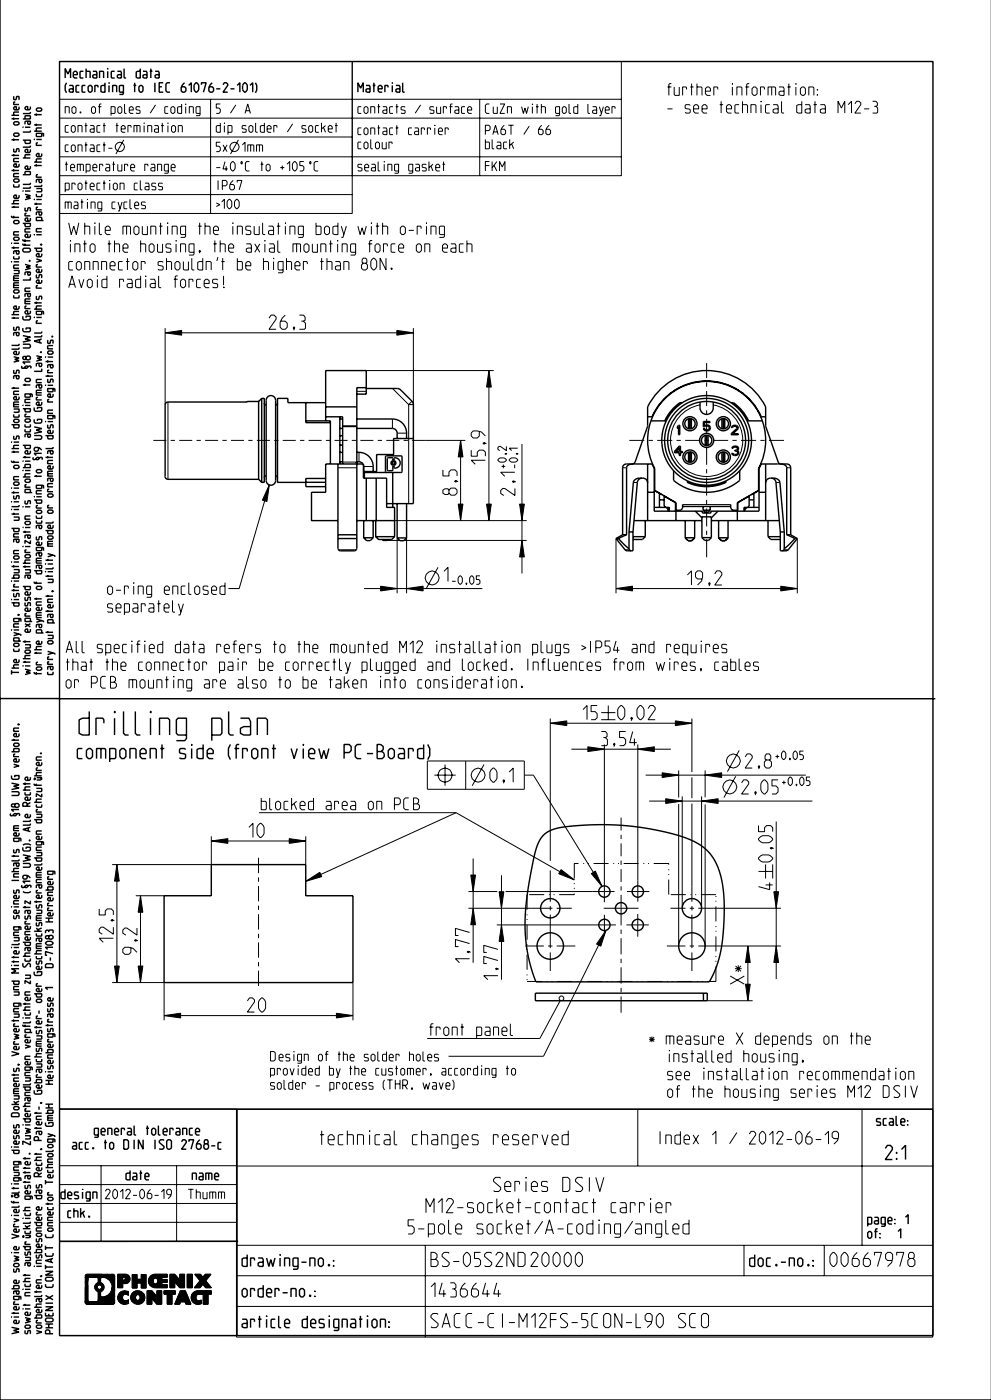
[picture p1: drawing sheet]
<svg xmlns="http://www.w3.org/2000/svg" width="210mm" height="297mm" viewBox="0 0 210 297" stroke-linecap="round" stroke-linejoin="round" font-family="sans-serif">
<g fill="none" stroke="#000" stroke-width=".3">
<path d="M0 -.1v296.8h210M12.6 13h185v270h-185zM13.8 16.5v-2l.6 1.2 .6-1.2v2M14.1 17.5l-.3 .6v1l.3 .6M14.7 18.1h.7l.1 .3v1.1l-.8-.1v-.4l.8-.2M15.5 15.8h.9v-.4l-.3-.3h-.3l-.3 .3v.8l.3 .3h.6M16.8 18.1h-.6l-.1 .2v1.1l.1 .1h.6M17.7 15.1h-.6l-.1 .1v1.2l.1 .1h.6M18.1 18.1h-.6l-.1 .2v1.1l.1 .1h.6M18.2 15.1h.8l.1 .1v1.3M18.2 14.5v2M19 18.1h.2l.3 .3v.8l-.3 .3h-.2l-.3-.3v-.8z"/>
<path d="M19.7 15.1h.7l.1 .3v1.1l-.8-.1v-.4l.8-.2M20.8 18.5l-.1-.4h-.6v1.4M21.1 16.5v-1.4h.7l.2 .1v1.3M22.2 17.5v2l-.8-.1v-1.1l.8-.2M22.8 14.5v.2zM22.8 15.1v1.4M23.1 17.5v.2zM23.1 18.1v1.4M23.9 19.5v-1.4h.7l.1 .2v1.2M24.3 15.1h-.6l-.1 .1v1.2l.1 .1h.6M24.9 15.1h.7l.1 .3v1.1l-.8-.1v-.4l.8-.2M26.1 19.5h-.7l-.1-.1v-1.1l.1-.2h.7v1.7l-.1 .2h-.7"/>
<path d="M26.3 14.5v1.9l.4 .1M28.3 18.1h.6M28.5 17.5v2M29.7 14.5v2l-.8-.1v-1.2l.8-.1M29.7 18.1h.3l.3 .3v.8l-.3 .3h-.3l-.3-.3v-.8zM30.3 15.1h.7l.1 .3v1.1l-.8-.1v-.4l.8-.2M31.7 15.1h.6M32 14.5v2M32.8 17.5v2M32.9 15.1h.7l.1 .3v1.1l-.8-.1v-.4l.8-.2M33.7 18.4h.6M34.6 17.5h-.9v2h.9"/>
<path d="M36 17.5h-.6l-.3 .3v1.4l.3 .3h.6M39.1 17.5a1.31 1.31 0 0 0-.4 2h.4l.3-.3v-.5l-.3-.3h-.6M39.9 18.1l.6-.6v2M41.5 17.5l.6 .6v.9l-.4 .5-.6-.5v-.9zM42.7 18v-.5h1l-.6 2M45 17.5a1.31 1.31 0 0 0-.5 2h.5l.2-.3v-.5l-.2-.3h-.7M45.8 18.8h.9M47.2 18l.3-.5h.5l.2 .3v.3l-1 1.4h1M48.8 18.8h.9M50.2 18.1l.6-.6v2M51.8 17.5l.6 .6v.9l-.4 .5-.6-.5v-.9zM53 18.1l.5-.6v2"/>
<path d="M54.1 17.5l.3 .6v1l-.3 .6M75.8 19.5v-2l.6 1.2 .6-1.2v2M77.5 18.1h.7l.2 .3v1.1l-.9-.1v-.4l.9-.2M78.9 18.1h.6M79.2 17.5v2M80.1 18.8h.9v-.4l-.3-.3h-.3l-.3 .3v.8l.3 .3h.6M82.2 18.5l-.1-.4h-.6v1.4M83.1 17.5v.2zM83.1 18.1v1.4M83.9 18.1h.7l.1 .3v1.1l-.8-.1v-.4l.8-.2M85.3 17.5v1.9l.4 .1M2.4 36.1h1.6"/>
<path d="M2.4 32.9h1.6M2.4 29.6h1.6M2.4 25.2h1.6M2.4 24.4h1.6M2.9 39.1l.1 .5h.9l.1-.5M2.9 24.9v.4M2.9 29.3v.5M2.9 32.7v.4M2.9 35.9v.4M3 31.5l-.1 .1 .1 .6h.4l.2-.7h.3l.1 .1-.1 .6M3 20.4l-.1 .1 .1 .6h.4l.2-.7 .4 .1-.1 .6M3.1 37.9h.7l.2 .5-.2 .2h-.7l-.2-.2z"/>
<path d="M3.1 28.2h.7l.2 .5-.2 .2h-.7l-.2-.2zM3.1 25.8h.7l.2 .5-.2 .2h-.7l-.2-.2zM3.2 21.6l-.3 .1v.4h1.1M4 36.8l-1.1 .1v.6h1.1M4 34.7v.5l-.2 .2h-.7l-.2-.5 .2-.2h.4v.7M4 33.6l-1.1 .1v.6h1.1M4 23.7h-1l-.1 .7M4 22.6v.5l-.2 .2h-.7l-.2-.5 .2-.2h.4v.7M4.8 37h1.6v-.5l-1-.2-.1 .7M4.8 29.7h1.6l-.1 .7h-.9l-.1-.7M4.8 26.9l.2 .1zM4.8 25.2h1.6v-.6l-1-.1-.1 .7"/>
<path d="M4.8 33.5h1.6M5.3 27h1.1M5.9 25.7l.1 .7h.3l.1-.7-1.1 .1v.6M6.4 39.5l-.1 .4h-1.5M6.4 38.7l-.1 .4h-1.5M6.4 35.2v.5l-.2 .2h-.7l-.2-.5 .2-.2h.4v.7M6.4 32.8h-1l-.1 .7M6.4 31.6v.5l-.2 .2h-.7l-.2-.4 .2-.3h.4v.7M6.4 30.8l-.1 .4h-1.5M6.4 27.6l-.1 .4h-1.5M6.4 23.7l-.1 .4h-1.5M6.4 22.6v.4l-.2 .3h-.7l-.2-.5 .2-.2h.4v.7"/>
<path d="M7.2 29.5l.2 .1zM7.2 35.1h1.6M7.2 34.4h1.6M7.2 27.8h1.6M7.2 26.5h1.6M7.2 24.3h1.6M7.7 40h1.1l-.1 .6h-1M7.7 24v.5M7.7 26.2v.5M7.7 34.8v.5M7.7 29.6h1.1M7.9 22.9h.7l.2 .4-.2 .3h-.7l-.2-.3z"/>
<path d="M8 37l-.3 .1v.5h1.1M8 30.3l-.3 .1v.4h1.1M8.3 38l.1 .7h.3l.1-.7-1.1 .1v.6M8.8 39.2l-.1 .3h-1.5M8.8 33.7h-1l-.1 .7M8.8 32.5v.5l-.2 .2h-.7l-.2-.4 .2-.3h.4v.7M8.8 28.3l-.1 .6-1-.1v-.5h1.4l.1 .1v.5M8.8 27.1h-1l-.1 .7M2.4 55.4l.2 .1zM2.4 51.5l.2 .1zM2.4 45.7l.2 .4h1.4M2.4 52.5h1.6"/>
<path d="M2.4 43.9h1.6M2.4 43.2h1.6M2.9 57.3h1.1l-.1 .7h-1M2.9 54.3l.1 .6h.9l.1-.6M2.9 43.6v.5M2.9 45.7v.6M2.9 52.2v.5M2.9 59h1.1M2.9 55.5h1.1M2.9 51.6h1.1M3.1 50.3h.7l.2 .4-.2 .2h-.7l-.2-.2zM3.1 46.7h.7l.2 .5-.2 .2h-.7l-.2-.2z"/>
<path d="M3.5 53.2l.1 .6h.3l.1-.6-1.1 .1v.5M4 59.9l-1.1 .2v.9h1.1M4 58.5l-1.1 .1v.9h1.1M4 56.2l-1.1 .1v.6h1.1M4 49.1l-1.1 .1v.6h1.1M4 42.5h-1l-.1 .7M4 41.3v.5l-.2 .2h-.7l-.2-.4 .2-.3h.4v.7M4.8 51.6l.2 .4h1.4M4.8 50.7l.2 .3h1.4M4.8 47.3h1.6l-.1 .7h-.9l-.1-.7M4.8 40.4l.2 .1zM5.1 52.6h1.1l.2 .2v.4l-.2 .2h-1.1l-.3-.2v-.4z"/>
<path d="M5.3 56l1.1 .3-.9 .3 .9 .3-1.1 .3M5.3 41.2l1.1 .3-.9 .2 .9 .3-1.1 .3M5.3 50.7v.5M5.3 51.6v.5M5.3 40.5h1.1M5.4 44l-.1 .1 .1 .6h.4l.2-.7 .4 .1-.1 .6M5.6 45.2l-.3 .1v.4h1.1M5.9 57.6l.1 .7h.3l.1-.7-1.1 .1v.6M6.2 55.2l.2 .1zM6.4 58.8v.5h-1.6M6.4 49.6v.5l-.2 .2h-.7l-.2-.4 .2-.3h.4v.7M6.4 48.5l-1.1 .1v.6h1.1"/>
<path d="M6.4 46.2v.5l-.2 .2h-.7l-.2-.5 .2-.2h.4v.7M7.2 52.6h1.6l-.1 .7h-.9l-.1-.7M7.2 49.7h.2zM7.2 42.2l.2 .1zM7.2 43.2h1.6M7.7 54.9l1.1 .3-1.1 .4M7.7 41.1l.1 .6h.9l.1-.6M7.7 43v.4M7.7 49.7h1.1M7.7 42.3h1.1M7.8 58.2l-.1 .1 .1 .6h.4l.2-.7h.3l.1 .1-.1 .6M8 56.1h-.3v.5h1.1"/>
<path d="M8 43.9l-.3 .1v.4h1.1M8.3 44.9l.1 .7h.3l.1-.7-1.1 .1v.6M8.6 51.8l.2 .1zM8.7 51.8l.3 .1M8.8 59.3v.5l-.2 .2h-.7l-.2-.4 .2-.3h.4v.7M8.8 57.1v.4l-.2 .2h-.7l-.2-.4 .2-.2h.4v.6M8.8 53.7v.5l-.2 .2h-.7l-.2-.4 .2-.3h.4v.7M8.8 48.4l-1.1 .2v.5h1.1M8.8 46.7l-.1-.7-1 .2v.5h1.5M2.4 67.4h1.6M2.4 66.7h1.6M2.9 75.6l1.1 .3-.9 .3 .9 .2-1.1 .3"/>
<path d="M2.9 62.6l.1 .5h.9l.1-.5M2.9 67.1v.5M2.9 60.5h1.1M3 78.5l-.1 .1 .1 .5h.4l.2-.6h.3l.1 .1-.1 .5M3 69.3l-.1 .1 .1 .6h.4l.2-.7h.3l.1 .1-.1 .6M3.1 61.4h.7l.2 .5-.2 .2h-.7l-.2-.2zM3.5 79.6l.1 .7h.3l.1-.7-1.1 .1v.6M3.5 70.5l.1 .6h.3l.1-.6-1.1 .1v.5M4 74.5v.4l-.2 .2h-.7l-.2-.4 .2-.2h.4v.6M4 73.7l-.1 .3h-1.5M4 72.9l-.1 .3h-1.5M4 66h-1l-.1 .7"/>
<path d="M4 64.9v.4l-.2 .2h-.7l-.2-.4 .2-.2h.4v.6M4.7 77.6l-.1 .1 .1 .4 .5-.2a.46 .46 0 0 1 .8-.2M4.8 72.9h1.4l.2 .3v.3l-.2 .2h-1.4M4.8 71.1l1.6 .4-1.1 .3 1.1 .3-1.6 .4M4.8 69.5v.6l.3 .2h1.1l.2-.2v-.6h-.9v.4M4.8 67v.6l.3 .2h1.1l.2-.2v-.6h-.9v.3M5.2 77.9a.46 .46 0 0 0 .8-.2l.4-.1 .2 .1-.2 .4M5.3 63.9h1.1M5.5 75.7v.3l.3 .3h.4l.2-.3v-.3l-.2-.2h-.4l-.3 .2-.1-.2h-.3l-.3 .2v.3l.3 .2h.3l.1-.2M5.6 64.9h-.3v.5h1.1M5.9 62.2l.1 .7h.3l.1-.7-1.1 .1v.6M6.4 76.7h-1.6l.5 .5"/>
<path d="M6.4 65.9v.4l-.2 .2h-.7l-.2-.4 .2-.2h.4v.6M6.4 63.3l-1.1 .2v.9h1.1M6.4 61.1l-1.1 .1v.5h1.1M7.2 67.2l.2 .1zM7.2 65.5h1.6M7.2 64.2h1.6M7.7 75.4l1.1 .3-.9 .3 .9 .2-1.1 .3M7.7 63.9v.5M7.7 67.3h1.1M7.8 62.8l-.1 .1 .1 .6h.4l.2-.7 .4 .1-.1 .6M8 68l-.3 .1v.4h1.1M8 60.5l-.3 .1v.5h1.1"/>
<path d="M8.3 77l.1 .7h.3l.1-.7-1.1 .1v.6M8.4 72v.6M8.6 74.6l.2 .1zM8.8 78.1v.6h-1.6M8.8 71.8l-1.6 .5 1.6 .5M8.8 71l-.1 .4h-1.5M8.8 70.2l-.1 .4h-1.5M8.8 66l-.1 .7-1-.2v-.5h1.4l.1 .1v.6M8.8 64.8h-1l-.1 .7M9.6 75.6l.2 .1zM9.6 79.7h1.6M9.6 76.6h1.6"/>
<path d="M10.1 74.6l.2-.2h.7l.2 .4-.2 .3h-.7zM10.1 76.4v.4M10.1 79.4v.5M10.1 75.7h1.1M10.2 72.1l-.1 .1 .1 .6h.4l.2-.7 .4 .1-.1 .6M10.4 78.5h-.3v.5h1.1M10.7 77.3l.1 .7h.3l.1-.7-1.1 .1v.6M11 71.3l.2 .1zM11.2 73.2l-1.1 .1v.6h1.1M2.4 97.6l.2 .4h1.4M2.4 93.7h.2zM2.4 90h1.6l-.1 .7h-.9l-.1-.7"/>
<path d="M2.4 95.8h1.6M2.4 95.1h1.6M2.4 82.3h1.6M2.9 98.8l.2-.2h.7l.2 .5-.2 .2h-.7zM2.9 87.8l.1 .6h.9l.1-.6M2.9 86.7h1.1l-.1 .7h-1M2.9 82v.5M2.9 95.5v.5M2.9 97.6v.5M2.9 93.7h1.1M2.9 85.7h1.1M3 92.4l-.1 .1 .1 .6h.4l.2-.7h.3l.1 .1-.1 .6"/>
<path d="M3.1 88.9h.7l.2 .4-.2 .2h-.7l-.2-.2zM4 94.4h-1l-.1 .7M4 85.2l-1.1 .1v.9h1.1M4 84.1v.4l-.2 .2h-.7l-.2-.4 .2-.2h.4v.6M4 82.9l-1.1 .1v.6h1.1M4.8 99.7h.2zM4.8 99.1h1.6v-.6l-1-.1-.1 .7M4.8 97.7h.2zM4.8 94.4h1.6l-.1 .7h-.9l-.1-.7M4.8 86.6h1.6l-.1 .7h-.9l-.1-.7M4.8 85.9h.2zM4.8 96.9h1.6"/>
<path d="M4.8 81.6h1.6M5.3 90.9l.1 .6h.9l.1-.6M5.3 89.9l.1 .6h.9l.1-.6M5.3 81.3v.5M5.3 96.7v.4M5.3 99.7h1.1M5.3 97.7h1.1M5.3 85.9h1.1M5.5 88.8h.7l.2 .4-.2 .3h-.7l-.2-.3zM5.5 80.2h.7l.2 .4-.2 .3h-.7l-.2-.3zM5.6 87.8l-.3 .1v.4h1.1M5.9 92l.1 .7h.3l.1-.7-1.1 .1v.6"/>
<path d="M6.4 95.5v.5l-.2 .2h-.7l-.2-.5 .2-.2h.4v.7M6.4 84.6l-1.1 .1v.6h1.1M6.4 83.5l-.1 .7-1-.1v-.6h1.4l.1 .1v.6M7.1 96.9l-.1 .2 .1 .3 .5-.2a.46 .46 0 0 1 .8-.1M7.2 92.3h1.4l.2 .2v.4l-.2 .2h-1.4M7.2 90.5l1.6 .3-1.1 .4 1.1 .3-1.6 .3M7.2 88.9v.5l.3 .3h1.1l.2-.3v-.5h-.9v.3M7.2 86.4v.5l.3 .3h1.1l.2-.3v-.5h-.9v.3M7.6 97.2a.46 .46 0 0 0 .8-.1l.4-.2 .2 .2-.2 .3M7.7 83.2h1.1M7.9 99.5h.7l.2 .5-.2 .2h-.7l-.2-.2zM8 84.2l-.3 .1v.5h1.1"/>
<path d="M8.2 94.9v.5l-.3 .2h-.4l-.3-.2v-.4l.3-.2 .9 .1 .4 .5M8.3 81.6l.1 .6h.3l.1-.6-1.1 .1v.5M8.8 96.1h-1.6l.5 .4M8.8 85.2v.5l-.2 .2h-.7l-.2-.5 .2-.2h.4v.7M8.8 82.7l-1.1 .1v.9h1.1M8.8 80.4l-1.1 .1v.6h1.1M9.6 92.3h1.6l-.1 .7h-.9l-.1-.7M9.6 89.3h.2zM9.6 81.6l.2 .1zM9.6 96.9h1.6M10.1 96.7v.4M10.1 89.3h1.1"/>
<path d="M10.1 81.7h1.1M10.2 90l-.1 .1 .1 .6h.4l.2-.7h.3l.1 .1-.1 .6M10.2 80.4l-.1 .1 .1 .5h.4l.2-.6 .4 .1-.1 .5M10.4 84.7h-.3v.5h1.1M10.7 95.5l.1 .7h.3l.1-.7-1.1 .1v.6M11.2 99.9l-1.1 .1v.9h1.1M11.2 98.7v.5l-.2 .2h-.7l-.2-.5 .2-.2h.4v.7M11.2 97.6l-1.1 .1v.6h1.1M11.2 94.7l-.1 .4h-1.5M11.2 91.2v.4l-.2 .3h-.7l-.2-.5 .2-.2h.4v.7M11.2 88.1l-.1 .6-1-.1v-.5h1.4l.1 .1v.5M11.2 86.9l-1.1 .1v.6h1.1"/>
<path d="M11.2 83.5v.4l-.2 .3h-.7l-.2-.5 .2-.2h.4v.7M11.2 82.3l-.1 .7-1-.1v-.6h1.4l.1 .2v.5M54.8 85.1l-19.2 .1-.4 .1-.2 .5v15.2a.6 .6 0 0 0 .6 .6h19.2M54.8 85.1v16.5M55.4 84.4l-.6 .7M55.4 84.4v17.8M55.4 84.4h.6v17.8h-.6M56 85.4l.4 .4M56.7 84.1a1 1 0 0 1 1.1-.2 1 1 0 0 1 .6 .9v17a1 1 0 0 1-1 1 1 1 0 0 1-1-1v-17zM58.8 85.4l-.4 .4M64.8 85.3v4.3h5.2M64.8 89.2h5.2v9.1"/>
<path d="M69 88.3h3.6v10M69 85.3h-8v-.9h-2.2v17.8h6M69 86.2h6.6M72 90.8h.6M72 97.9h.6M72 95.9h.6M72 94.3h.6M72 92.3h.6M72 88.8h.6M72 88.3v10M75.4 98.3h-6.4v6h-3v6h5.6M75.6 95.9a3.1 3.1 0 0 1 3.4 3v1"/>
<path d="M75.6 88.8h7.5a3 3 0 0 1 3 3v1.1M75.6 97.9h.7l.6 .4M75.6 90.8h7.5a1 1 0 0 1 1 1v1.1M75.6 98.3h1.4v3h4.9v6.2h1.7v6.2M75.6 83.5h2v-5h-8.6v10.7M77 98.5v1.4M77.2 99.9v1.4M77.6 82.3l6.8 .1 .5 .2 2.4 2.4 .2 .5 .1 21.2h-5.7M77.6 82.2h-2v34.1l-.4 .4h-3.2l-.4-.4v-18M82.1 97h1l.1 .6a.63 .63 0 0 0-.4 .6 .63 .63 0 0 0 .4 .5v1h-1.1zM83.5 97.1a1.06 1.06 0 0 1 1.3 1 1.06 1.06 0 0 1-1.3 1v-.5a.63 .63 0 0 0 .3-.5 .63 .63 0 0 0-.3-.6zM87.6 92.9h-4.2v3.4h-3.6v3.6h-2.8"/>
<path d="M133.9 98.3l.6-.4 2.6-7.5 .1-4.2a14 14 0 0 1 12.5-7.7 14 14 0 0 1 12.5 7.7v4.2l2.6 7.5 .6 .4M134.1 98.3h-1.4a.8 .8 0 0 0-.8 .8v14.2M137.2 88.3h.9a12.6 12.6 0 0 1 11.6-7.6 12.6 12.6 0 0 1 11.5 7.6h1M137.2 98.3v12M137.9 89.2h2.9M138.1 98.3l.5 1v9h10.2v.4h1.8v-.4h10.2v-9l.4-1M138.2 98.3h-3.8a1.44 1.44 0 0 0-1.7 .8v14.2M140.8 89.2l.3 .1M142.1 83.3l-.1 .2M142.7 99.7v2.1a11 11 0 0 0 14 0v-2.1M143 82.7l-.2 .1M143.7 90.1h.3v2h-.3v-1.6l-.2 .3v-.4z"/>
<path d="M143.9 94.5h.2v1.2h.4v.2h-.4v.6h-.2v-.6h-1v-.2zM143.9 94.9v.8h-.7zM144.5 85.3h-.5l-1.1 1-1.4 1.6-.7 1.3M144.7 81.8v.1M145.8 88.7v2.2M145.8 95.8v2.1M146.4 88.7v2.2M146.4 95.8v2.1M147.5 80.9v.1M148.3 85.2a2.19 2.19 0 0 0 .5 2.4 1.4 1.4 0 0 0 1.5 .1 1.4 1.4 0 0 0 .8-1.3v-1.2M149 89.3h1.4v.2h-1.2v.7a.73 .73 0 0 1 1 0 .73 .73 0 0 1 0 1 .73 .73 0 0 1-1 0l-.2-.4h.2a.51 .51 0 0 0 .7 .3 .51 .51 0 0 0 .2-.7l-.5-.1-.6 .1zM149.4 92.3v2.1"/>
<path d="M150 92.3v2.1M151.8 80.9v.1M152.9 88.7v2.2M152.9 95.8v2.1M153.5 88.7v2.2M153.5 95.8v2.1M154.7 81.8v.1M154.8 85.3h.5a9.8 9.8 0 0 1 3.3 3.9M155.1 90.3a.72 .72 0 0 1 .8-.2 .72 .72 0 0 1 .4 .8l-1.1 1h1.2v.2h-1.5v-.2l1.1-1a.48 .48 0 0 0-.3-.6 .48 .48 0 0 0-.6 .3h-.2zM155.2 94.7a.66 .66 0 0 1 .9-.2 .66 .66 0 0 1 .2 .9l-.2 .1a.53 .53 0 0 1 .4 .6 .53 .53 0 0 1-.6 .4l-.7-.1-.2-.3h.2a.6 .6 0 0 0 .6 .2 .6 .6 0 0 0 .5-.4l-.2-.3h-.5v-.2l.5-.1a.48 .48 0 0 0-.3-.6 .48 .48 0 0 0-.6 .3h-.2zM156.3 82.7l.2 .1M157.3 83.3v.2"/>
<path d="M158.6 89.2l-.3 .1M158.6 89.2h2.9M161.1 98.3h3.8a1.44 1.44 0 0 1 1.7 .8v14.2M162.2 98.3v12M165.3 98.3h1.4a.8 .8 0 0 1 .8 .8v14.2M2.4 119.1h.2zM2.4 112h1.6l-.1 .7h-.9l-.1-.7M2.4 107.9l.2 .1zM2.4 106.3h.2zM2.4 103.4h.2zM2.4 108.9h1.6M2.4 104.4h1.6"/>
<path d="M2.9 109.6h1.1l-.1 .7h-1M2.9 104.1v.5M2.9 108.7v.4M2.9 119.8v.4M2.9 119.1h1.1M2.9 108h1.1M2.9 106.3h1.1M2.9 103.4h1.1M3 105l-.1 .2 .1 .5h.4l.2-.7h.3l.1 .2-.1 .5M3.1 117.8h.7l.2 .5-.2 .2h-.7l-.2-.2zM3.1 102.1h.7l.2 .5-.2 .2h-.7l-.2-.2zM3.5 114.3l.1 .6h.3l.1-.6-1.1 .1v.5"/>
<path d="M4 116.7l-1.1 .1v.5h1.1M4 113.1l-1.1 .1v.6h1.1M4 107l-.1 .4h-1.5M4 101l-1.1 .1v.6h1.1M4.8 115.8h.2zM4.8 111.7l.2 .1zM4.8 107.4h.2zM4.8 119.4h1.6M4.8 112.7h1.6M4.8 101.1h1.6M5.3 112.5v.4M5.3 119.8v.5"/>
<path d="M5.3 115.8h1.1M5.3 111.8h1.1M5.3 107.4h1.1M5.4 106.1l-.1 .1 .1 .6h.4l.2-.7 .4 .1-.1 .6M5.5 117.5h.7l.2 .5-.2 .2h-.7l-.2-.2zM5.5 110.5h.7l.2 .4-.2 .3h-.7l-.2-.3zM5.5 101.5h.7l.2 .5-.2 .2h-.7l-.2-.2zM5.6 116.5l-.3 .1v.5h1.1M5.6 102.7l-.3 .1v.5h1.1M5.9 113.4l.1 .7h.3l.1-.7-1.1 .1v.6M6.4 118.7h-1l-.1 .7M6.4 114.5v.7l-1.1-.7v.7"/>
<path d="M6.4 109.3l-1.1 .2v.5h1.1M6.4 104.4l-.1-.7-1 .1v.6h1.5M6.4 100.4h-1l-.1 .7M7.2 106h1.6l-.1 .6h-.9l-.1-.6M7.2 105.2l.2 .1zM7.2 100.9h1.6M7.7 110.3l.1 .6h.9l.1-.6M7.7 109.3l.1 .5h.9l.1-.5M7.7 100.7v.4M7.7 118.8h1.1M7.7 105.3h1.1M7.8 113.7l-.1 .1 .1 .6h.4l.2-.7h.3l.1 .1-.1 .6"/>
<path d="M7.9 108.1h.7l.2 .5-.2 .2h-.7l-.2-.2zM8 107.1l-.3 .1v.5h1.1M8.3 119.8l.1 .7h.3l.1-.7-1.1 .1v.6M8.3 117.2l.1 .6h.3l.1-.6-1.1 .1v.5M8.3 111.3l.1 .7h.3l.1-.7-1.1 .1v.6M8.8 118.3l-1.1 .1v.9h1.1M8.8 116l-.1 .7-1-.1v-.6h1.4l.1 .1v.6M8.8 114.9v.4l-.2 .3h-.7l-.2-.5 .2-.2h.4v.7M8.8 104l-1.1 .1v.6h1.1M8.8 102.8l-.1 .7-1-.1v-.6h1.4l.1 .1v.6M9.6 119.5h.2zM9.6 112.4h1.6l-.1 .7h-.9l-.1-.7"/>
<path d="M9.6 118.7h1.6M10.1 117.3l1.5 .5v.2M10.1 108.3l.2-.2h.7l.2 .4-.2 .3h-.7zM10.1 118.5v.4M10.1 119.5h1.1M10.1 115.3h1.1M10.1 100.4h1.1M10.3 113.6h.7l.2 .4-.2 .3h-.7l-.2-.3zM10.3 104.7h.7l.2 .4-.2 .2h-.7l-.2-.2zM10.4 107.1l-.3 .1v.4h1.1M10.4 103.7h-.3v.5h1.1M10.7 101.3l.1 .7h.3l.1-.7-1.1 .2v.5"/>
<path d="M11.2 114.7l-1.1 .1v.9h1.1M11.2 111.3v.4l-.2 .3h-.7l-.2-.5 .2-.2h.4v.7M11.2 110.5l-.1 .3h-1.5M11.2 102.5l-1.1 .1v.6h1.1M11.2 117.7l-1.1 .3M54.8 101.6l.6 .6M56.4 100.8l-.4 .4M58.4 100.8l.4 .4M64.8 102.2h4.2M69 101.4h-4.2v1.7h4.2M71.6 114.1h4M71.6 113.3h4"/>
<path d="M75.6 110.3h8M77 114l.6 .6h.8l.6-.6M77 114h2M77 110.3v3.7M77.6 101.3v9M79 110.3v3.7M79.6 113.7l.6 .6h2.8l.6-.6M79.6 113.7h4M79.6 110.3v3.4M79.7 101.3v9M81 114.3l.2 .2h.8l.2-.2M81.9 100.1l-.3-.2 .1-3.2h3.4l.1 3.2-.2 .2h-7.8"/>
<path d="M83.2 100.1v7.4M84.1 114l.6 .6h.8l.6-.6M84.1 114h2M84.1 106.7v7.3M86.1 106.7v7.3M130.5 114.1h.5M131 114.1l2.2 2.2M131.9 113.3h.8M131.9 113.3l-1.4 .8M132.7 113.3l-1.7 .8M133.2 116.3l.4 .4M133.2 112.7h.9"/>
<path d="M133.2 112.7v3.6M134.1 112.7v4l-1.6-.1-2-2.5M134.1 113.7h2.6M134.3 110.3h14.4M136 101.3a1 1 0 0 0-1 .9l-.9 10.5M136.7 113.7l-.6 .6h-2M136.7 110.3v3.4M137.2 102.3a1.41 1.41 0 0 0-2.1-.9l-.7 .3-.2 .5-1 10.5M137.2 104.3h1.4M138.6 103.9l1.5 .9M138.6 107.5h3.2v.8M139.7 104.6v2.9"/>
<path d="M139.7 105.9h1M141.1 107.5l.5 .5M141.6 107.5v.8M143.1 106.5l-2.4-1.4v2.1l.3 .3M143.1 106.5v1.8M143.2 108.3v2M144.6 106.9v.8l-.4 .4h-1v-1.6l-4.5-2.6v-4.6a12.5 12.5 0 0 1 11-18.5 12.5 12.5 0 0 1 11 18.5v4.6l-4.5 2.6v1.6h-1l-.4-.4v-.8M144.6 107.3h10.2M145.1 114h2l-.6 .6h-.8zM145.1 114h.1M145.1 110.3v3.7M145.7 101.9l-.2 .3a9.8 9.8 0 0 0 8.3 0l-.1-.3"/>
<path d="M147.1 110.3v3.7M147.3 108.3l1.4 1.4M148.7 113.9l.6 .6h.8l.6-.6M148.7 113.9h2M148.7 113.9v-4.4h2v4.4M148.9 108.1l.4 .4h.7l.4-.4M148.9 108.1h1.5M148.9 107.3v.8M150.4 107.3v.8M150.7 110.3h14.4M152.1 108.3l-1.4 1.4M152.2 114h.1"/>
<path d="M152.2 114l.6 .6M152.2 110.3v3.7M152.8 114.6h.8M152.8 114.6l-.6-.6h2l-.6 .6M154.2 114h.1M154.2 110.3v3.7M154.2 114l-.6 .6M156.2 108.3v2M156.3 106.5v1.8M156.3 106.5l2.4-1.4v2.1l-.3 .3M157.8 107.5v.8M158.2 107.5l-.4 .5"/>
<path d="M158.7 105.9h1M159.7 104.6v2.9M160.8 107.5h-3.2v.8M160.8 104.3h1.4M160.8 103.9l-1.5 .9M162.2 102.3a1 1 0 0 1 1-1l1.2 .1 .5 .3 .3 .4 .9 10.6M162.7 113.7l.6 .6h2M162.7 113.7h2.6M162.7 110.3v3.4M163.4 101.3a1 1 0 0 1 1 .9l.9 10.5M165.3 112.7v4l1.5-.1 2.1-2.5M165.3 112.7h.8"/>
<path d="M166.1 116.3l-.4 .4M166.1 112.7v3.6M166.6 113.3l1.8 .8M166.6 113.3h.9M167.5 113.3l1.4 .8M168.4 114.1l-2.3 2.2M168.4 114.1h.5M2.4 133.5h.2zM2.4 127.7h1.6l-.1 .7h-.9l-.1-.7M2.4 127l.2 .1zM2.4 123.1h.2zM2.4 122.5h1.6v-.5l-1-.2-.1 .7"/>
<path d="M2.4 125.1h1.6M2.4 120.1h1.6M2.9 137.5l.1 .5h.9l.1-.5M2.9 134l1.5 .5v.2M2.9 120.7h1.1l-.1 .7h-1M2.9 124.9v.4M2.9 133.5h1.1M2.9 127.1h1.1M2.9 123.1h1.1M3 125.8l-.1 .1 .1 .6h.4l.2-.7 .4 .1-.1 .6M3.1 136.3h.7l.2 .5-.2 .2h-.7l-.2-.2zM3.2 123.9h-.3v.5h1.1"/>
<path d="M3.8 130.3h.2zM3.9 130.2l.3 .1M4 139.7v.5l-.2 .2h-.7l-.2-.4 .2-.3h.4v.7M4 135.9l-.1-.7-1 .1v.6h1.5M4 132.2l-1.1 .1v.6h1.1M4 131.1l-.1 .6-1-.1v-.5h1.4l.1 .1v.5M4 134.4l-1.1 .3M4.8 124.3h1.6l-.1 .7h-.9l-.1-.7M4.8 139.6h1.6M4.8 136h1.6M4.8 120.1h1.6M5.3 136.6h1.1l-.1 .7h-1"/>
<path d="M5.3 120.7h1.1l-.1 .7h-1M5.3 135.7v.5M5.3 132.2l1.1 .7M5.4 127.7l-.1 .1 .1 .6h.4l.2-.7 .4 .1-.1 .6M5.4 126.6l-.1 .1 .1 .6h.4l.2-.7 .4 .1-.1 .6M5.5 137.8h.7l.2 .4-.2 .3h-.7l-.2-.3zM5.6 130l-.3 .1v.5h1.1M5.9 121.9l.1 .7h.3l.1-.7-1.1 .1v.6M6.4 138.9h-1l-.1 .7M6.4 133.3v.5l-.2 .2h-.7l-.2-.5 .2-.2h.4v.7M6.4 131.7l-.1-.7-1 .1v.6h1.5M6.4 128.9v.4l-.2 .2h-.7l-.2-.4 .2-.2h.4v.6"/>
<path d="M6.4 125.4v.5l-.2 .2h-.7l-.2-.4 .2-.3h.4v.7M6.4 132.2l-1.1 .7M7.2 123.3l.2 .3h1.4M7.2 120.9h1.6l-.1 .7h-.9l-.1-.7M7.2 138.4h1.6M7.2 137.7h1.6M7.2 126.9h1.6M7.7 131.2l1.5 .4v.3M7.7 123.3v.5M7.7 126.6v.5M7.7 138.1v.5M7.7 130.4h1.1"/>
<path d="M7.9 124.2h.7l.2 .5-.2 .2h-.7l-.2-.2zM8.3 132.3l.1 .7h.3l.1-.7-1.1 .1v.6M8.8 137h-1l-.1 .7M8.8 135.9v.4l-.2 .2h-.7l-.2-.4 .2-.2h.4v.6M8.8 134.1l-.1-.6-1 .1v.5h1.5M8.8 129.8l-1.1 .2v.9h1.1M8.8 128.7v.5l-.2 .2h-.7l-.2-.5 .2-.2h.4v.7M8.8 127.6l-1.1 .1v.5h1.1M8.8 131.5l-1.1 .4M9.6 121.1l.2 .1zM9.6 134h1.6M9.6 129.5h1.6"/>
<path d="M9.6 126.3h1.6M9.6 122.1h1.6M10.1 138l1.5 .5v.2M10.1 136l.2-.2h.7l.2 .4-.2 .3h-.7zM10.1 134.6h1.1l-.1 .7h-1M10.1 122.8h1.1l-.1 .6h-1M10.1 121.8v.5M10.1 126.1v.4M10.1 129.3v.4M10.1 133.7v.5M10.1 121.2h1.1M10.4 139.2l-.3 .1v.4h1.1"/>
<path d="M10.7 130.2l.1 .7h.3l.1-.7-1.1 .1v.6M11 125.3h.2zM11.1 125.2l.3 .1M11.2 132l-.1-.7-1 .1v.6h1.5M11.2 128.1v.5l-.2 .2h-.7l-.2-.4 .2-.3h.4v.7M11.2 127l-1.1 .1v.6h1.1M11.2 120.2l-.1 .3h-1.5M11.2 138.4l-1.1 .3M0 148h12.6M2.4 159.3h1.6v-.6l-1-.1-.1 .7M2.4 156.8h1.6M2.4 142.5h1.6"/>
<path d="M2.4 142v.9M2.4 141.6h1.6M2.9 157.7l.2-.2h.7l.2 .4-.2 .3h-.7zM2.9 156.6v.4M3.2 159.8l-.3 .1v.5h1.1M3.8 153.5l.2 .1zM3.9 153.5l.3 .1M4 155.4v.5l-.2 .2h-.7l-.2-.4 .2-.3h.4v.7M4 154.3l-1.1 .1v.6h1.1M4 140.9h-1l-.1 .7M4.8 141.1h.2zM4.8 140.3h1.6"/>
<path d="M5.3 141.8l1.1 .3-.9 .3 .9 .2-1.1 .3M5.3 140.1v.4M5.3 141.1h1.1M7.2 142.4l.2 .4h1.4M7.7 142.4v.5M7.9 141.3h.7l.2 .5-.2 .2h-.7l-.2-.2zM8 140.4h-.3v.5h1.1M8.6 159.6l.2 .1zM10.1 142.4l.1 .5h.9l.1-.5M10.4 140.2l-.3 .1v.5h1.1M10.7 141.2l.1 .7h.3l.1-.7-1.1 .1v.6M12.7 148.1h185.4"/>
<path d="M17.5 158.6h-.9l-.2 .2v1.8l.2 .2h.9M18.3 159.1l.4-.5h.5l.4 .5v1.2l-.4 .5h-.5l-.4-.5zM18.9 150.8v5h-1.4l-.7-.4v-2.8l.7-.4h1.4M21.4 158.6v2.2M22 153.3v-.7l-.2-.4h-1.5v3.6M24.3 150.8h.1l-.1 .3zM24.3 152.2v3.6M25.4 159.1l.4-.5h.4l.5 .5v1.2l-.5 .5h-.4l-.4-.5zM26.2 150.8v4.6l.3 .4h.7M28.7 150.8v4.6l.3 .4h.7M29.7 159.7h1.3v-.6l-.5-.5h-.4l-.4 .5v1.2l.4 .5h.9M31.9 150.8h.1l-.1 .3z"/>
<path d="M31.9 152.2v3.6M33.8 155.8v-3.6h1.8l.3 .4v3.2M34 158.6h.8M34.3 157.8v3M39.3 158.8l-.2-.2h-.9l-.2 .2v.7l1.3 .4v.7l-.2 .2h-.9l-.2-.2M39.5 155.8h-1.8l-.3-.4v-2.8l.3-.4h1.8v4.3l-.4 .5h-1.7M40.6 157.8v.2zM40.6 158.6v2.2M43 157.8v3h-.8l-.5-.2v-1.8l.5-.2h.8M43.9 159.7h1.3v-.6l-.5-.5h-.4l-.4 .5v1.2l.4 .5h.9M44.9 155.8h1.7l.4-.4v-2.8l-.4-.4h-1.7v4.8M48.4 150.8v4.6l.4 .4h.7"/>
<path d="M48.8 157.8l-.4 .8v1.5l.4 .9M49.7 158.6h1M50.7 157.8h-.5l-.2 .2v2.8M50.9 152.2h1.8l.4 .7v2.9h-1.5l-.7-.4v-1.1l.7-.3h1.5M52.4 159.3l-.2-.7h-.8v2.2M53.7 158.6h.5l.4 .5v1.2l-.4 .5h-.5l-.4-.5v-1.2zM54.5 155.8v-3.6h1.8l.3 .4v3.2M57.6 158.6h.9M58 157.8v3M61.7 158.6l.6 2.2 .7-2.2M64.2 157.8v.2zM64.2 158.6v2.2"/>
<path d="M65.4 159.7h1.3v-.6l-.5-.5h-.4l-.4 .5v1.2l.4 .5h.9M67.5 158.6l.6 2.2 .5-1.7 .5 1.7 .6-2.2M72.9 159.5h1.1l.4-.4v-.9l-.4-.4h-1.1v3M76.5 157.8h-.8l-.5 .4v2.1l.5 .5h.8M77.7 159.7h1.3M79.9 159.3h.8l.5-.5v-.6l-.7-.4h-.6v3h1.1l.4-.5v-.6l-.4-.4h-.3M82.2 159.1l.5-.5h.4l.4 .5v1.2l-.4 .5h-.4l-.5-.5zM84.4 158.6h1.1l.2 .5v1.7h-.9l-.4-.2v-.7l.4-.2h.9M87.5 159.3l-.1-.7h-.9v2.2M89.7 157.8v3h-.8l-.4-.2v-1.8l.4-.2h.8M90.6 157.8l.4 .8v1.5l-.4 .9M2.3 172.4l-.1 .2 .1 .3 .5-.2a.46 .46 0 0 1 .8-.1"/>
<path d="M2.4 167.8h1.4l.2 .2v.4l-.2 .2h-1.4M2.4 166l1.6 .3-1.1 .3 1.1 .4-1.6 .3M2.4 164.3v.6l.3 .3h1.1l.2-.3v-.6h-.9v.4M2.8 172.7a.46 .46 0 0 0 .8-.1l.4-.2 .2 .2-.2 .3M2.9 162l1.1 .3-1.1 .3M2.9 175.5h1.1M3.1 170.5v.4l.3 .2h.4l.2-.2v-.4l-.2-.2h-.4l-.3 .2-.1-.1-.6 .1v.4l.3 .1h.3l.1-.1M4 177.6l-.1 .7-1-.1v-.6h1.4l.1 .1v.6M4 176.5v.4l-.2 .3h-.7l-.2-.5 .2-.2h.4v.7M4 175l-1.1 .1v.9h1.1M4 171.6h-1.6l.5 .4M4 160.8v.5l-.2 .2h-.7l-.2-.5 .2-.2h.4v.7"/>
<path d="M4.8 179.6v.5l.3 .2h1.1l.2-.2v-.5h-.9v.3M4.8 179.1l.5-.2h.8l.5 .2M4.8 167.4h1.6M4.8 166.1h1.6M5.3 167.9l.1 .6h.9l.1-.6M5.3 165.8v.5M5.8 170.9v-.6l-.3-.2h-.4l-.3 .2v.6h1.6M6 175.5v.6M6.2 178.1h.2zM6.4 175.3l-1.6 .5 1.6 .4M6.4 174.5l-.1 .4h-1.5M6.4 173.7l-.1 .4h-1.5"/>
<path d="M6.4 172.6v.4l-.2 .3h-.7l-.2-.5 .2-.2h.4v.7M6.4 168.9v.5l-.2 .2h-.7l-.2-.4 .2-.3h.4v.7M6.4 166.8h-1l-.1 .6M6.4 164.7v.5l-.2 .2h-.7l-.2-.5 .2-.2h.4v.7M6.4 170.1l-.6 .4M7.2 173.7h1.6l-.1 .7h-.9l-.1-.7M7.2 166.1l.2 .3h1.4M7.2 164.9l.2 .1zM7.2 165.1l.2 .1zM7.2 170h1.6M7.2 164.4h1.6M7.7 172.5h1.1l-.1 .7h-1"/>
<path d="M7.7 170.5l.1 .6h.9l.1-.6M7.7 167.1h1.1l-.1 .6h-1M7.7 166.1v.5M7.8 164.8h1M8 171.6h-.3v.5h1.1M8 162.7l-.3 .1v.5h1.1M8.6 164.8l.2 .3-.2 .2h-.8M8.8 179.5l-1.1 .1v.6h1.1M8.8 178.4l-.1 .7-1-.2v-.5h1.4l.1 .1v.6M8.8 177.2v.5l-.2 .2h-.7l-.2-.4 .2-.3h.4v.7M8.8 176.1l-1.1 .1v.6h1.1M8.8 169.3h-1l-.1 .7"/>
<path d="M8.8 168.2v.7l-1.1-.7v.7M8.8 163.7h-1l-.1 .7M8.8 161.6v.4l-.2 .2h-.7l-.2-.4 .2-.2h.4v.6M8.8 160.4l-1.1 .1v.6h1.1M20.5 160.8v-2.2h1.7l.2 .2v2M23.2 160.8h1.1l.2-.2v-1.8l-.2-.2h-1.1v2.9M27.5 160.8v-2.2h1.1l.2 .2v2M31.8 160.8v-2.2h1.1l.2 .2v2M55.5 160.8v-2.2h1l.2 .2v2M115.2 176.9a9 9 0 0 1 5.8-1.8 57.3 57.3 0 0 1 25.4 2.9 10.6 10.6 0 0 1 6.5 8.7 44.1 44.1 0 0 1-.9 17.3l-1 2.5-.8 1.6h-36.7a38.4 38.4 0 0 1-1.3-22.1l.9-4.3 .7-2.4a6.1 6.1 0 0 1 1.4-2.4zM2.4 192.1l.2 .1zM2.4 186.6h1.6"/>
<path d="M2.4 184.7h1.6M2.4 181.4h1.6M2.9 198.7h1.1l-.1 .7h-1M2.9 181.2v.4M2.9 192.2h1.1M3 194l-.1 .1 .1 .6h.4l.2-.7h.3l.1 .1-.1 .6M3 188.6l-.1 .1 .1 .6h.4l.2-.7 .4 .1-.1 .6M3 180l-.1 .1 .1 .6h.4l.2-.7h.3l.1 .1-.1 .6M3.5 182.9l.1 .7h.3l.1-.7-1.1 .1v.6M4 199.8l-.1 .4h-1.5M4 197.6l-1.1 .1v.5h1.1M4 196.4l-.1 .7-1-.1v-.6h1.4l.1 .1v.6"/>
<path d="M4 192.9v.4l-.2 .3h-.7l-.2-.5 .2-.2h.4v.7M4 190.9l-1.1 .1v.6h1.1M4 189.7v.5l-.2 .2h-.7l-.2-.4 .2-.3h.4v.7M4 185.2l-1.1 .1v.6h1.1M4 184h-1l-.1 .7M4 182.1l-.1 .3h-1.5M4.7 187.6l-.1 .2 .1 .3 .5-.2a.46 .46 0 0 1 .8-.1M4.8 199.7h1.6l-.1 .7h-.9l-.1-.7M4.8 188.9l.5 .3h.8l.5-.3M4.8 183h1.4l.2 .2v.4l-.2 .2h-1.4M4.8 181.2l1.6 .3-1.1 .3 1.1 .4-1.6 .3M4.8 192.3h1.6"/>
<path d="M5.2 187.9a.46 .46 0 0 0 .8-.1l.4-.2 .2 .2-.2 .3M5.3 192v.5M5.4 194.1l-.1 .1 .1 .6h.4l.2-.7 .4 .1-.1 .6M5.6 195.3h-.3v.5h1.1M5.8 185.6v.5l-.3 .2h-.4l-.3-.2v-.4l.3-.2 .9 .1 .4 .5M5.9 192.9l.1 .7h.3l.1-.7-1.1 .2v.5M6.4 198.5v.5l-.2 .2h-.7l-.2-.4 .2-.3h.4v.7M6.4 197.4l-1.1 .1v.6h1.1M6.4 196.3v.4l-.2 .2h-.7l-.2-.4 .2-.2h.4v.6M6.4 190.9v.7l-1.1-.7v.7M6.4 186.7h-1.6l.5 .5M7.2 181.8h1.6l-.1 .7h-.9l-.1-.7"/>
<path d="M7.2 197.3h1.6M7.2 191.1h1.6M7.7 197.8l.1 .6h.9l.1-.6M7.7 192.9h1.1l-.1 .7h-1M7.7 180.7h1.1l-.1 .6h-1M7.7 190.8v.5M7.7 196.7l.6 .6M7.7 194.6h1.1M7.7 185.4h1.1M7.8 195.5l-.1 .1 .1 .6h.4l.2-.7 .4 .1-.1 .6M7.8 191.7l-.1 .2 .1 .5h.4l.2-.7 .4 .2-.1 .5M8 188.7l-.3 .1v.4h1.1"/>
<path d="M8.3 198.8l.1 .7h.3l.1-.7-1.1 .1v.6M8.3 187.5l.1 .7h.3l.1-.7-1.1 .1v.6M8.8 200l-1.1 .1v.9h1.1M8.8 194l-1.1 .1v1h1.1M8.8 189.7v.4l-.2 .3h-.7l-.2-.5 .2-.2h.4v.7M8.8 186.4l-1.1 .1v.6h1.1M8.8 184.9l-1.1 .1v.9h1.1M8.8 183.7v.5l-.2 .2h-.7l-.2-.4 .2-.3h.4v.7M8.8 182.9l-.1 .4h-1.5M8.8 196.7l-.8 .3M9.6 188.6h1.6v-.5l-1-.2-.1 .7M9.6 194.6h1.6"/>
<path d="M9.6 195.4h1.6M9.9 199.6l.9-.1 .4 .4-.4 .4h-.7l-.5-.4zM10.3 198.5v.3l.3 .2h.4l.2-.2v-.3l-.2-.3h-.4l-.3 .3-.1-.2-.6 .2v.3l.3 .1h.3l.1-.1M10.3 197.5l.3-.4h.5l.1 .7M10.3 197.3l-.1-.2h-.3l-.3 .2v.5M10.3 194.6v.8M10.4 192.4l-.3 .1v.5h1.1M10.4 191.4l-.3 .1v.4h1.1M10.4 185.8l-.3 .1v.4h1.1M11.2 193.4v.5l-.2 .2h-.7l-.2-.4 .2-.3h.4v.7M11.2 190.2v.5l-.2 .2h-.7l-.2-.4 .2-.3h.4v.7M11.2 189.1l-1.1 .1v.6h1.1"/>
<path d="M11.2 186.8v.5l-.2 .2h-.7l-.2-.5 .2-.2h.4v.7M11.2 184.6l-.1 .7-1-.1v-.6h1.4l.1 .1v.6M34.8 189.8h10v-6.6h20v6.6h10v18.4h-40zM2.4 207.9h1.6l-.1 .7h-.9l-.1-.7M2.4 204.6h.2zM2.4 200.8h.2zM2.4 216.3h1.6M2.4 203.8h1.6M2.4 202.9h1.6M2.9 219.1l1.1 .3-.9 .3 .9 .3-1.1 .3M2.9 214.9h1.1l-.1 .7h-1M2.9 210.2h1.1l-.1 .7h-1"/>
<path d="M2.9 202.6v.5M2.9 203.5v.5M2.9 216v.5M2.9 204.6h1.1M2.9 200.8h1.1M3.2 217l-.3 .1v.4h1.1M4 218v.4l-.2 .3h-.7l-.2-.5 .2-.2h.4v.7M4 213.7l-1.1 .2v.5h1.1M4 212.6l-.1 .7-1-.1v-.6h1.4l.1 .1v.6M4 209.1l-1.1 .1v.5h1.1M4 205.3h-1.6l1 .4-1 .5h1.6M4 201.5v.4l-.2 .3h-.7l-.2-.5 .2-.2h.4v.7"/>
<path d="M4.8 217.1l.2 .4h1.4M4.8 215.7h.2zM4.8 214.1h1.6M4.8 212.8h1.6M4.8 202.7h1.6M5 204.1l-.2 .6 .3 .2h.2l.7-.8 .4 .3-.1 .5M5.3 214.5l.1 .6h.9l.1-.6M5.3 206.7h1.1l-.1 .6h-1M5.3 203.1l.1 .6h.9l.1-.6M5.3 212.5v.4M5.3 217.1v.6M5.3 215.7h1.1"/>
<path d="M5.6 219.3l-.3 .1v.4h1.1M5.9 200.8l.1 .7h.3l.1-.7-1.1 .1v.6M6.4 218.8l-.1-.7-1 .1v.6h1.5M6.4 216.4l-.1 .4h-1.5M6.4 213.4h-1l-.1 .7M6.4 211.3v.5l-.2 .2h-.7l-.2-.4 .2-.3h.4v.7M6.4 210.2l-1.1 .1v.6h1.1M6.4 207.8v.7l-1.1-.7v.7M6.4 202h-1l-.1 .7M7.2 210.6h1.6l-.1 .7h-.9l-.1-.7M7.2 205.9v.6l.3 .2h1.1l.2-.2v-.6h-.9v.4M7.2 217.7h1.6"/>
<path d="M7.2 202.1h1.6M7.7 219.5h1.1l-.1 .7h-1M7.7 202.6l.1 .6h.9l.1-.6M7.7 217.5v.4M7.7 200.5h1.1M7.8 218.4l-.1 .1 .1 .6h.4l.2-.7 .4 .1-.1 .6M7.8 203.6l-.1 .1 .1 .6h.4l.2-.7h.3l.1 .1-.1 .6M7.9 211.7h.7l.2 .5-.2 .2h-.7l-.2-.2zM8 215.3l-.3 .1v.5h1.1M8 208.5h-.3v.5h1.1M8.3 214.1v.7M8.8 216.3v.5l-.2 .2h-.7l-.2-.5 .2-.2h.4v.7"/>
<path d="M8.8 209.5v.4l-.2 .2h-.7l-.2-.4 .2-.2h.4v.6M8.8 204.8v.4l-.2 .3h-.7l-.2-.5 .2-.2h.4v.7M8.8 201.5h-1l-.1 .6M9.6 204.5l.3-.3h1.1l.2 .3v.5h-1.6zM9.6 217.3h1.6M10.1 217v.5M10.2 218l-.1 .1 .1 .5h.4l.2-.6h.3l.1 .1-.1 .5M10.2 213.7l-.1 .1 .1 .6h.4l.2-.7h.3l.1 .1-.1 .6M10.2 212.6l-.1 .1 .1 .6h.4l.2-.7 .4 .1-.1 .6M10.4 216.1h-.3v.5h1.1M10.7 214.9l.1 .7h.3l.1-.7-1.1 .1v.6M10.7 202.9v.7"/>
<path d="M11.2 219.1l-.1 .7-1-.1v-.6h1.4l.1 .1v.6M11.2 211.4v.5l-.2 .2h-.7l-.2-.4 .2-.3h.4v.7M11.2 209.3h-1.6l.5 .4M11.2 202.1l-1.6-.4v.8h.4M11.2 200.7h-1.6l.5 .5M113.4 210.5h36.4v1.6h-36.4zM149 210.5v1.6M2.4 222.8l1.6 .5-1.6 .5M2.4 234h1.6M2.4 227.8h1.6M2.7 235.8h1.1l.2 .3v.5h-1.6v-.5zM2.9 232.2h1.1l-.1 .7h-1"/>
<path d="M2.9 227.5v.5M2.9 233.4l.6 .6M2.9 231.3h1.1M3 238.4l-.1 .1 .1 .5h.4l.2-.6 .4 .1-.1 .5M3 226.4l-.1 .1 .1 .6h.4l.2-.7h.3l.1 .1-.1 .6M3.1 234.5h.7l.2 .5-.2 .2h-.7l-.2-.2zM3.2 220.8h-.3v.5h1.1M3.8 225.6l.2 .1zM3.9 225.6l.3 .1M4 239.5v.5l-.2 .2h-.7l-.2-.5 .2-.2h.4v.7M4 230.7l-1.1 .1v1h1.1M4 229.6v.4l-.2 .3h-.7l-.2-.5 .2-.2h.4v.7"/>
<path d="M4 228.4l-1.1 .2v.5h1.1M4 221.7v.5l-.2 .2h-.7l-.2-.4 .2-.3h.4v.7M4 233.4l-.8 .3M4.8 238.4h.2zM4.8 237.1h1.6l-.1 .7h-.9l-.1-.7M4.8 230.4h1.6l-.1 .6h-.9l-.1-.6M4.8 234.5h1.6M5.3 239.1l1.1 .3-.9 .2 .9 .3-1.1 .3M5.3 228.4h1.1l-.1 .7h-1M5.3 221.4l1.1 .4-1.1 .3M5.3 238.4h1.1M5.6 235h-.3v.5h1.1"/>
<path d="M5.9 232.6l.1 .7h.3l.1-.7-1.1 .2v.5M6.4 236v.4l-.2 .2h-.7l-.2-.4 .2-.2h.4v.6M6.4 233.8h-1l-.1 .7M6.4 231.5l-1.1 .1v.6h1.1M6.4 229.6l-.1 .3h-1.5M6.4 227.3l-1.1 .1v.6h1.1M6.4 226.1l-.1 .7-1-.1v-.6h1.4l.1 .1v.6M6.4 225v.4l-.2 .3h-.7l-.2-.5 .2-.2h.4v.7M6.4 223.8l-1.1 .2v.5h1.1M6.4 220.3v.5l-.2 .2h-.7l-.2-.5 .2-.2h.4v.7M7.2 231.1v.5l.3 .3h1.1l.2-.3v-.5h-.9v.3M7.2 229.5h1.6v-.6l-1-.1-.1 .7"/>
<path d="M7.2 239.1h1.6M7.2 235.9h1.6M7.2 224h1.6M7.7 225.5h1.1l-.1 .6h-1M7.7 224.4l.1 .6h.9l.1-.6M7.7 235.6v.5M7.7 238.8v.5M7.7 221.2h1.1M7.8 222.1l-.1 .2 .1 .5h.4l.2-.7 .4 .2-.1 .5M8 227.8l-.3 .1v.4h1.1M8.3 239.7l.1 .7h.3l.1-.7-1.1 .2v.5M8.3 226.6l.1 .7h.3l.1-.7-1.1 .1v.6"/>
<path d="M8.3 234.5v.7M8.6 233.7l.2 .1zM8.7 233.7l.3 .1M8.8 237.7v.4l-.2 .3h-.7l-.2-.5 .2-.2h.4v.7M8.8 236.5l-1.1 .2v.5h1.1M8.8 229.9v.5l-.2 .2h-.7l-.2-.5 .2-.2h.4v.7M8.8 223.3h-1l-.1 .7M8.8 220.7l-1.1 .1v.9h1.1M9.6 237.9v.6l.3 .2h1.1l.2-.2v-.6h-.9v.3M9.6 235.9h1.6v-.5l-1-.1-.1 .6M9.6 227.1h.2zM9.6 223.1h1.6v-.6l-1-.1-.1 .7"/>
<path d="M9.6 234.8h1.6M9.6 234h1.6M9.6 229.8h1.6M9.6 229h1.6M10.1 236.9h1.1M10.1 227.1h1.1M10.2 225.8l-.1 .2 .1 .5h.4l.2-.7 .4 .2-.1 .5M10.3 229v.8M10.3 234v.8M10.4 220.3l-.3 .1v.4h1.1M11.2 236.4l-1.1 .1v.9h1.1M11.2 227.8v.5l-.2 .2h-.7l-.2-.4 .2-.3h.4v.7"/>
<path d="M11.2 224.7v.5l-.2 .2h-.7l-.2-.5 .2-.2h.4v.7M11.2 223.6l-1.1 .1v.5h1.1M11.2 221.3v.4l-.2 .3h-.7l-.2-.5 .2-.2h.4v.7M12.6 235h185M21.4 239.8h.9v-.4l-.3-.3h-.3l-.3 .3v.9l.3 .2h.6M24.3 239.8h.8v-.4l-.3-.3h-.2l-.3 .3v.9l.3 .2h.5M26.4 239.5l-.1-.4h-.6v1.4M27 239.1h.7l.1 .3v1.1l-.8-.1v-.4l.8-.2M28.4 238.5v1.9l.4 .1M31 239.1h.6M31.2 238.5v2M32.1 239.4l.3-.3h.3l.3 .3v.9l-.3 .2h-.3l-.3-.2z"/>
<path d="M33.6 238.5v1.9l.4 .1M34.6 239.8h.8v-.4l-.3-.3h-.3l-.2 .3v.9l.2 .2h.6M36.6 239.5v-.4h-.6v1.4M37.3 239.1h.7l.1 .3v1.1l-.8-.1v-.4l.8-.2M40.8 239.1h-.5l-.2 .2v1.1l.2 .1h.5M41.4 239.8h.9v-.4l-.3-.3h-.3l-.3 .3v.9l.3 .2h.6M50.1 235.1v48M186.5 237.2l-.1-.1h-.6l-.1 .1v.4l.8 .3v.4l-.1 .2h-.6l-.1-.2M187.8 237.1h-.6l-.1 .1v1.1l.1 .2h.6M188.4 237.1h.7l.1 .2v1.2l-.8-.2v-.4l.8-.1M189.8 236.5v1.8l.4 .2M190.8 237.8h.9v-.5l-.3-.2h-.3l-.3 .2v.9l.3 .3h.6"/>
<path d="M192.2 238.3v.2zM192.2 237.5v.1zM2.4 257.5l.2 .1zM2.4 254.5l.2 .3h1.4M2.4 253.3l.2 .1zM2.4 253.5l.2 .1zM2.4 250.8l.2 .1zM2.4 243.8h1.6l-.1 .6h-.9l-.1-.6M2.4 243l.2 .1zM2.4 251.8h1.6M2.9 258.3l1.1 .3-1.1 .3M2.9 248.4h1.1l-.1 .7h-1"/>
<path d="M2.9 251.6v.4M2.9 254.5v.5M2.9 257.6h1.1M2.9 250.9h1.1M2.9 243.1h1.1M3 253.2h1M3 240.6l-.1 .2 .1 .5h.4l.2-.7 .4 .2-.1 .5M3.2 259.4l-.3 .1v.5h1.1M3.4 253.2l-.4 .3a.59 .59 0 0 0 .5 .3 .59 .59 0 0 0 .5-.3l-.4-.3M4 256.3v.4l-.2 .3h-.7l-.2-.5 .2-.2h.4v.7M4 255.5l-.1 .3h-1.5M4 252.5l-.1 .3h-1.5"/>
<path d="M4 249.6l-.1 .7-1-.1v-.6h1.4l.1 .1v.6M4 247.3l-1.1 .1v.6h1.1M4 246.2l-.1 .6-1-.1v-.5h1.4l.1 .1v.5M4 241.8v.4l-.2 .3h-.7l-.2-.5 .2-.2h.4v.7M4.8 258.2h.2zM4.8 256.6h1.6M4.8 250.5h1.6M4.8 248.5h1.6M4.8 247.6h1.6M4.8 245.5h1.6M5.3 257l.1 .6h.9l.1-.6M5.3 240.7h1.1l-.1 .7h-1"/>
<path d="M5.3 245.2v.5M5.3 247.3v.5M5.3 248.2v.5M5.3 250.3v.4M5.3 259.7l.6 .7M5.3 258.2h1.1M5.4 251.2l-.1 .1 .1 .6h.4l.2-.7 .4 .1-.1 .6M5.9 249.1l.1 .7h.3l.1-.7-1.1 .1v.6M6.2 244.4l.2 .1zM6.4 258.9l-.1 .3h-1.5M6.4 255.9h-1l-.1 .7M6.4 253.5l-.1 .7-1-.2v-.5h1.4l.1 .1v.6"/>
<path d="M6.4 252.3v.5l-.2 .2h-.7l-.2-.4 .2-.3h.4v.7M6.4 246.2v.4l-.2 .2h-.7l-.2-.4 .2-.2h.4v.6M6.4 241.8v.8l-1.6-.8v.8M6.4 259.7l-.8 .3M7.2 259.1h1.6l-.1 .6h-.9l-.1-.6M7.2 253.3h1.6l-.1 .7h-.9l-.1-.7M7.2 245.9h1.6M7.2 244.6h1.6M7.7 246.4l.1 .5h.9l.1-.5M7.7 244.3v.5M7.8 251.1l-.1 .1 .1 .5h.4l.2-.6h.3l.1 .1-.1 .5M8 256.9l-.3 .1v.5h1.1"/>
<path d="M8.2 249.3v-.5l-.3-.3h-.4l-.3 .3v.5h1.6M8.2 241.7v-.6l-.3-.2h-.4l-.3 .2v.6h1.6M8.3 252.2l.1 .7h.3l.1-.7-1.1 .1v.6M8.6 243.5l.2 .1zM8.7 243.5l.3 .1M8.8 257.9v.5l-.2 .2h-.7l-.2-.5 .2-.2h.4v.7M8.8 255.7v.5l-.2 .2h-.7l-.2-.4 .2-.3h.4v.7M8.8 247.4v.5l-.2 .2h-.7l-.2-.5 .2-.2h.4v.7M8.8 245.2h-1l-.1 .7M8.8 248.5l-.6 .5M9.6 250.1v.9M9.6 255.1h1.6"/>
<path d="M9.6 250.5h1.6M9.6 247.4h1.6M10.1 255.8l.1 .6h.9l.1-.6M10.1 247.9l.1 .6h.9l.1-.6M10.1 244.7l.2-.2h.7l.2 .4-.2 .3h-.7zM10.1 242.8l.2-.3h.7l.2 .5-.2 .2h-.7zM10.1 240.2l1.5 .5v.2M10.1 254.9v.4M10.3 253.7h.7l.2 .5-.2 .2h-.7l-.2-.2zM10.4 252.7l-.3 .1v.5h1.1M11.2 259.1l-1.1 .1v.6h1.1M11.2 258l-1.1 .1v.5h1.1"/>
<path d="M11.2 256.8v.5l-.2 .2h-.7l-.2-.5 .2-.2h.4v.7M11.2 248.9v.5l-.2 .2h-.7l-.2-.4 .2-.3h.4v.7M11.2 246.8h-1l-.1 .6M11.2 245.6l-1.1 .1v.6h1.1M11.2 243.7l-.1 .3h-1.5M11.2 241.4l-.1 .7-1-.1v-.6h1.4l.1 .1v.6M11.2 240.6l-1.1 .3M13.8 252v2l-.9-.1v-1.1l.9-.2M14.3 253.3h.9v-.4l-.3-.3h-.3l-.3 .3v.9l.3 .2h.6M15.1 256.6h-.6l-.1 .2v1.1l.1 .1h.6M15.4 242.1h.7l.1 .3v1.1l-.8-.1v-.4l.8-.2M15.7 256.6h.7l.1 .2v1.2"/>
<path d="M15.7 256v2M16.6 252.8l-.1-.2h-.6l-.1 .2v.4l.8 .3v.4l-.1 .1h-.6l-.1-.1M17.1 256v2M17.5 252v.2zM17.5 252.6v1.4M17.5 242.1h-.6l-.1 .2v1.1l.1 .1h.6M17.5 257l.4 1M17.9 256.6l-.8 .7M18.8 242.1h-.6l-.1 .2v1.1l.1 .1h.6M18.8 257.7l.1 .2zM19.1 254h-.7l-.2-.1v-1.1l.2-.2h.7v1.7l-.1 .2h-.8M19.7 254v-1.4h.7l.1 .2v1.2"/>
<path d="M19.7 243.2l.1 .2zM20.8 240.5h-.7l-.1-.1v-1.1l.1-.2h.7v1.7l-.1 .2h-.7M22.1 242.1h.5M22.3 241.5v2M22.8 240.5v-1.4h.8l.1 .2v1.2M23.5 242.1h.3l.3 .3v.9l-.3 .2h-.3l-.3-.2v-.9zM26.2 241.5h.7l.3 .3v1.5l-.3 .2h-.7zM27.6 248v2l-.9-.1v-1.1l.9-.2M28.1 248.6h.7l.2 .3v1.1l-.9-.1v-.4l.9-.2M28.4 241.5v2M29.6 248.6h.5M29.8 248v2"/>
<path d="M30.3 241.5v2l-1-2v2M30.7 249.3h.9v-.4l-.3-.3h-.3l-.3 .3v.9l.3 .2h.6M32.8 241.5v2M34.7 241.7l-.1-.2h-.6l-.3 .3v.3l1 .9v.3l-.2 .2h-.6l-.2-.1M35.6 241.5h.4l.3 .3v1.5l-.3 .2h-.4l-.3-.2v-1.5zM38.5 242l.2-.5h.5l.3 .3v.3l-1 1.4h1M38.7 240.5v-1.4h.7l.2 .2v1.2M40 242v-.5h1l-.5 2M40.7 250v-1.4h.8l.1 .2v1.2M42.2 248.6h.7l.1 .3v1.1l-.8-.1v-.4l.8-.2M42.3 241.5a1.31 1.31 0 0 0-.4 2h.4l.3-.2v-.6l-.3-.3h-.6M43.5 242.4l-.2-.1v-.5l.2-.3h.4l.2 .3v.5l-.2 .1 .3 .3v.6l-.3 .2h-.4l-.3-.2v-.6l.3-.3h.4"/>
<path d="M43.6 250v-1.4h1.1l.2 .2v1.2M44.2 248.6v1.4M44.7 242.8h.9M45.5 249.3h.8v-.4l-.3-.3h-.3l-.2 .3v.9l.2 .2h.6M46.9 242.1h-.6l-.1 .2v1.1l.1 .1h.6M183.8 259.4h.7l.1-.1v-1.2l-.1-.1h-.7v1.9M185.2 258h.7l.2 .3v1.1l-.9-.1v-.5l.9-.1M187.5 259.4h-.7l-.2-.1v-1.2l.2-.1h.7v1.7l-.1 .2h-.8M187.5 243.4l.4-.7h.7l.4 .5v.4l-1.5 2.1h1.5M188.1 258.7h.8v-.4l-.3-.3h-.2l-.3 .3v.8l.3 .3h.5M189.5 259.3v.1zM189.5 258.4v.1z"/>
<path d="M189.9 245.5h.1l-.1 .2zM189.9 244.2h.1l-.1 .2zM190.9 243.6l.9-.9v3M191.8 258l.6-.6v2M2.4 279.1h.2zM2.4 273.1h1.6v-.6l-1-.1-.1 .7M2.4 265.4l.2 .1zM2.4 261.5l1.6 .5-1.6 .5M2.4 278.3h1.6M2.9 266.1l1.1 .4-.9 .2 .9 .3-1.1 .3M2.9 279.1h1.1M2.9 278v.5"/>
<path d="M2.9 265.5h1.1M3 268.9l-.1 .1 .1 .6h.4l.2-.7 .4 .1-.1 .6M3.1 267.7h.7l.2 .5-.2 .2h-.7l-.2-.2zM3.2 275.9l-.3 .1v.4h1.1M3.5 273.6l.1 .7h.3l.1-.7-1.1 .1v.6M4 279.8v.4l-.2 .3h-.7l-.2-.5 .2-.2h.4v.7M4 276.9v.4l-.2 .3h-.7l-.2-.5 .2-.2h.4v.7M4 274.7l-.1 .7-1-.1v-.6h1.4l.1 .1v.6M4 271.3v.4l-.2 .3h-.7l-.2-.5 .2-.2h.4v.7M4 264.2v.4l-.2 .3h-.7l-.2-.5 .2-.2h.4v.7M4 260.4v.5l-.2 .2h-.7l-.2-.4 .2-.3h.4v.7M4.8 277.3l.2 .1z"/>
<path d="M4.8 273.2h.2zM4.8 264.2h1.6l-.1 .7h-.9l-.1-.7M4.8 261.9l.2 .1zM4.8 262.1l.2 .1zM4.8 276.6h1.6M4.8 271.6h1.6M4.8 270.3h1.6M4.8 260.4h1.6M5.3 279.2l1.1 .3-.9 .3 .9 .3-1.1 .3M5.3 272.1l.1 .5h.9l.1-.5M5.3 266.5h1.1l-.1 .6h-1M5.3 260.8l.1 .6h.9l.1-.6"/>
<path d="M5.3 277.4h1.1M5.3 270v.5M5.3 276.3v.5M5.3 273.2h1.1M5.4 261.8h1M5.4 265.3l-.1 .1 .1 .6h.4l.2-.7 .4 .1-.1 .6M5.6 263.2l-.3 .1v.4h1.1M5.9 267.6l.1 .7h.3l.1-.7-1.1 .1v.6M6.2 261.8l.2 .3-.2 .2h-.8M6.4 278.1v.4l-.2 .3h-.7l-.2-.5 .2-.2h.4v.7M6.4 273.9l-1.1 .1v.6h1.1M6.4 270.9h-1l-.1 .7"/>
<path d="M7.2 279.3h1.6v-.5l-1-.2-.1 .7M7.2 268.3l.2 .1zM7.2 265.5h1.6v-.6l-1-.1-.1 .7M7.2 277h1.6M7.2 273.8h1.6M7.7 261.6l.2-.3h.7l.2 .5-.2 .2h-.7zM7.7 273.5v.5M7.7 268.4h1.1M7.8 265.9l-.1 .1 .1 .6h.4l.2-.7 .4 .1-.1 .6M7.8 262.5l-.1 .1 .1 .6h.4l.2-.7h.3l.1 .1-.1 .6M8 279.8l-.3 .1v.5h1.1M8.3 275.2l.1 .7h.3l.1-.7-1.1 .1v.6"/>
<path d="M8.6 270.4l.2 .1zM8.7 270.4l.3 .1M8.8 277.5v.5l-.2 .2h-.7l-.2-.5 .2-.2h.4v.7M8.8 276.4h-1l-.1 .6M8.8 274.4l-.1 .4h-1.5M8.8 272.4v.4l-.2 .2h-.7l-.2-.4 .2-.2h.4v.6M8.8 271.2l-1.1 .1v.6h1.1M8.8 267.1l-1.1 .1v.5h1.1M8.8 263.6v.5l-.2 .2h-.7l-.2-.4 .2-.3h.4v.7M8.8 260.2l-1.1 .1v.6h1.1M9.6 279.6l.3-.3h1.1l.2 .3v.3l-.2 .2h-1.1l-.3-.2zM9.6 278.2v.7h1.6v-.7"/>
<path d="M9.6 276.9h1.6l-1.6 .8h1.6M9.6 272.1v.5l.3 .2h1.1l.2-.2v-.5M9.6 269.4h1.6l-1.6 .8h1.6M9.6 265.5v.5l.3 .2h1.1l.2-.2v-.5M9.6 261.6v.4l.3 .3h1.1l.2-.3v-.4M9.6 276.2h1.6M9.6 274.5l1.6 .9M9.6 268.5h1.6M9.6 264v.9M9.6 268.1v.9M9.6 264.4h1.6M9.9 270.7h1.1l.2 .2v.4l-.2 .2h-1.1l-.3-.2v-.4z"/>
<path d="M10.1 260.5l.2-.3h.7l.2 .5-.2 .2h-.7zM10.3 278.4v.5M10.8 266.8v.6M11.2 266.7l-1.6 .4 1.6 .5M11.2 274.5l-1.6 .9M50.5 263.1h-37.9M51.3 279.6h.9l.2 .3v1.5h-.8l-.3-.2v-.6l.3-.1h.8M51.6 273.1h.4l.4 .3v1.1l-.4 .4h-.4l-.3-.4v-1.1zM52.4 265.9v2.5h-.8l-.3-.2v-1.4l.3-.2h.8M53.9 267.1l-.1-.5h-.7v1.8M53.9 273.6l-.1-.5h-.7v1.8M54.7 266.6h.9l.1 .4v1.4h-.7l-.3-.2v-.5l.3-.2h.7"/>
<path d="M54.7 279.6h.7M55 278.9v2.5M55.7 272.4v2.5h-.7l-.3-.2v-1.5l.3-.1h.7M56.5 266.6l.4 1.8 .5-1.4 .4 1.4 .4-1.8M56.5 274h1v-.6l-.3-.3h-.4l-.3 .3v1.1l.3 .4h.7M56.5 278.9v.1zM56.5 279.6v1.8M58.3 279.6h-.7l-.2 .1v1.5l.2 .2h.7M59 278.9v2.3l.2 .2h.4M59.1 273.6l-.1-.5h-.8v1.8M59.3 265.9v.2zM59.3 266.6v1.8"/>
<path d="M59.9 274h1M60.3 268.4v-1.8h.9l.1 .2v1.6M61.6 274.9v-1.8h.9l.2 .1v1.7M63.1 268.4h-.9l-.1-.2v-1.4l.1-.2h.9v2.1l-.1 .3h-.9M63.4 273.4l.4-.3h.3l.4 .3v1.1l-.4 .4h-.3l-.4-.4zM63.8 267.5h1.1M65.1 278.9v2.5h-.7l-.4-.2v-1.5l.4-.1h.7M65.6 268.4v-1.8h.9l.2 .2v1.6M65.6 274.4l.2 .2-.1 .1-.1-.1zM66.6 274.7h.2l-.2 .2zM66.6 273.6h.2l-.2 .2zM67.8 266.6h.3l.4 .4v1l-.4 .4h-.3l-.4-.4v-1z"/>
<path d="M68.7 279.7l-.2-.1h-.7l-.2 .1v.6l1.1 .3v.6l-.2 .2h-.7l-.2-.2M69.6 268l.2 .1-.1 .2-.1-.2zM69.7 278.9v.1zM69.7 279.6v1.8M70.6 268.2h.1l-.1 .2zM70.6 267.1h.1l-.1 .2zM74.3 279.6h.9l.1 .3v1.5h-.7l-.3-.2v-.6l.3-.1h.7M76 279.6h.8M76.3 278.9v2.5M77.8 278.9v.1zM77.8 279.6v1.8M79.1 279.6h.4l.4 .3v1.1l-.4 .4h-.4l-.3-.4v-1.1z"/>
<path d="M159.9 265.9v2.5h-.8l-.3-.2v-1.4l.3-.2h.8M160.6 267l.3-.4h.4l.3 .4v1l-.3 .4h-.4l-.3-.4zM163.2 266.6h-.7l-.1 .2v1.4l.1 .2h.7M164.4 268l.2 .1-.1 .2-.2-.2zM165.4 267.5h1.1M167.2 268.4v-1.8h.9l.1 .2v1.6M169 267l.3-.4h.4l.3 .4v1l-.3 .4h-.4l-.3-.4zM171.2 268l.1 .1v.2l-.2-.2zM172.2 268.2h.1l-.1 .2zM172.2 267.1h.1l-.1 .2zM183.8 261.3l.3-.3h.3l.2 .3v.8l-.2 .3h-.3l-.3-.3zM185.2 261h.7"/>
<path d="M185.9 260.4l-.4 .1v1.9M186.4 262.3v.1zM186.4 261.4v.1zM190.2 261l.6-.6v2M2.4 281.3l1.6 .3-1.1 .4 1.1 .3-1.6 .3M5.4 282l-.1 .1 .1 .5h.4l.2-.6 .4 .1-.1 .5M5.5 280.8h.7l.2 .5-.2 .2h-.7l-.2-.2zM7.7 282l1.1 .3-1.1 .3M7.9 280.8h.7l.2 .5-.2 .2h-.7l-.2-.2zM9.6 281.4h1.6M9.6 280.6h1.6M10.3 280.6v.8"/>
<path d="M10.6 282.6v-.5l-.3-.3h-.4l-.3 .3v.5h1.6M53.9 280.1l-.1-.5h-.7v1.8M60.3 280.5h1v-.6l-.3-.3h-.4l-.3 .3v1.1l.3 .4h.7M65.8 280.5h1.1v-.6l-.4-.3h-.3l-.4 .3v1.1l.4 .4h.7M71.8 281.4h-.9l-.2-.2v-1.5l.2-.1h.9v2.1l-.2 .2h-.9M72.5 281.4v-1.8h.9l.1 .1v1.7M80.6 281.4v-1.8h.9l.1 .1v1.7M82.4 281.2h.1l-.1 .2zM82.4 280.1h.1l-.1 .2z"/>
<circle cx="83.3" cy="98.1" r=".26"/>
<circle cx="146.1" cy="89.8" r="1.5"/>
<circle cx="146.1" cy="96.9" r="1.5"/>
<circle cx="146.1" cy="96.9" r="1.1"/>
<circle cx="146.1" cy="89.8" r="1.1"/>
<circle cx="149.7" cy="93.3" r="9.5"/>
<circle cx="149.7" cy="93.3" r="8.3"/>
<circle cx="149.7" cy="93.3" r="8.9"/>
<circle cx="149.7" cy="93.3" r="1.1"/>
<circle cx="149.7" cy="93.3" r="1.5"/>
<circle cx="153.2" cy="89.8" r="1.5"/>
<circle cx="153.2" cy="96.9" r="1.5"/>
<circle cx="153.2" cy="96.9" r="1.1"/>
<circle cx="153.2" cy="89.8" r="1.1"/>
<circle cx="116.6" cy="192.5" r="2.05"/>
<circle cx="128" cy="188.9" r="1.2"/>
<circle cx="128" cy="196" r="1.2"/>
<circle cx="131.6" cy="192.5" r="1.2"/>
<circle cx="135.1" cy="196" r="1.2"/>
<circle cx="135.1" cy="188.9" r="1.2"/>
<circle cx="146.6" cy="192.5" r="2.05"/>
<circle cx="116.6" cy="200.5" r="2.8"/>
<circle cx="146.6" cy="200.5" r="2.8"/>
</g>
<g fill="#000">
<path d="M35 70.5l3.5-.5v1zM84.1 70l3.5 .5-3.5 .5zM103.6 78.5l.5 3.5h-1zM97.6 93.3l.5 3.5h-1zM57 102.8l-.5 3.5-.9-.3zM97.1 106.8h1l-.5 3.5zM103.1 106.8h1l-.5 3.5zM110.1 106.8h1l-.5 3.5zM110.6 114.5l.5 3.5h-1zM80.6 124.2l3.5 .5-3.5 .5zM86.1 124.7l3.5-.5v1zM130.5 124.7l3.5-.5v1z"/>
<path d="M165.4 124.2l3.5 .5-3.5 .5zM116.6 153.3l3.5-.5v1zM124.5 158.3l3.5 .5-3.5 .5zM135.1 158.8l3.5-.5v1zM143.1 152.8l3.5 .5-3.5 .5zM44.8 178.2l3.5-.5v1zM61.3 177.7l3.5 .5-3.5 .5zM140.3 163.8l3.5 .5-3.5 .5zM141 169.3l3.5 .5-3.5 .5zM148.6 169.8l3.5-.5v1zM149.4 164.3l3.5-.5v1zM24.8 183.2l.5 3.5h-1z"/>
<path d="M29.8 189.8l.5 3.5h-1zM64.8 186.8l2.9-1.9 .4 .9zM100.2 192.5l.5 3.5h-1zM99.7 185.4h1l-.5 3.5zM105.7 189h1l-.5 3.5zM106.2 196l.5 3.5h-1zM118.8 184.3l2.8 2.2-3.3-1.3zM125.3 185.1l.8-.5 1.4 3.2zM128.4 197.2l-1.1 3.3-.9-.4zM163.9 189h1l-.5 3.5zM24.3 204.7h1l-.5 3.5zM29.3 204.7h1l-.5 3.5z"/>
<path d="M34.8 215.2l3.5-.5v1zM71.3 214.7l3.5 .5-3.5 .5zM157.9 208.6h1l-.5 3.5zM158.4 200.5l.5 3.5h-1zM164.4 200.5l.5 3.5h-1zM18.2 270.2l.3-.2h5.4l.3 .2 .1 .2-5.6 .4-.6 5.2zM18.6 271l.1 4.7 5.6 .3-.1 .3h-6l-.1-.3zM20.5 270.7l3.8-.3-.6 2.9a2.07 2.07 0 0 0-2-2.6zM20.5 270.7h1.1l-.3 .2 .1 .9h-.7l.1-.9zM20.1 272.7l.5-.1v.2l-.5 .1zM20.1 272.9l.5-.1v.2l-.5 .1zM20.1 272.6l.6-.1-.1 .1-.5 .1z"/>
<path d="M20.1 273.1l.5-.1 .1 .1zM20.1 272.5l.7-.1-.7 .2zM20.2 273.2h.6zM20.2 272.4l.8-.1-.9 .2zM20.2 273.3h1.7l-.6 .5-.5 1.7v-1.6zM20.4 272.1l.3-.3h.7a1.12 1.12 0 0 1 .6 1.3l-.6 .1a.49 .49 0 0 0 .1-.6 .49 .49 0 0 0-.5-.3l-.8 .1zM24.3 270.4v5.6l-3.6-.2 .6-1.9 .1 .9a1.86 1.86 0 0 0 2.3-1.5zM21.1 273.3l.9-.2-.1 .2zM18.3 276.4h5.7zM25.2 274.1l1.3 .2-1.5 .2zM24.9 275l1.1-.2-.1 .2-1 .2zM24.9 275.2l1-.2 .1 .2-1 .2z"/>
<path d="M24.9 274.8l1.1-.2v.2l-1.1 .2zM24.9 270h1.8l.5 .3 .3 .4v.6h-1.2a.33 .33 0 0 0 .3-.3 .33 .33 0 0 0-.4-.3h-.2l-1.1 2.2zM26 272l1.5-.7-.6 .7zM25 275.4l1-.2 .1 .2-1 .1zM25 274.5l1.4-.2-.4 .3-1.1 .2zM25.1 275.5l1-.1 .1 .1-1 .2zM26 270.7v.6h1.5l-1.5 .7v.9h-1.1zM25.4 273.9a1.67 1.67 0 0 1 1.8-.2v.8l-.5-.2-1.5-.2zM25.2 275.7l1-.2 .4 .2 .6-.3v.8a1.57 1.57 0 0 1-2-.5zM26.2 276.4h.4zM27.7 275l1-.2v.2l-1 .2zM27.7 275.2l1-.2v.2l-1 .1z"/>
<path d="M27.7 274.8l1.1-.2-.1 .2-1 .2zM27.7 275.3l1-.1 .1 .2-1 .1zM27.7 274.6l1.2-.1-.1 .1-1.1 .2zM27.8 275.5l1-.1 .1 .1-1 .2zM28.1 274a1.55 1.55 0 0 1 2.4 .3l-2.7 .1zM27.8 274.4l2.7-.1 .2 .5-.1 .7h-1.2l.2-.3v-.5a.45 .45 0 0 0-.3-.3 .45 .45 0 0 0-.4 .1l-1.2 .1zM27.9 275.7l2.7-.2a1.53 1.53 0 0 1-2.7 .2zM29.2 275.6l1.4-.1zM29.9 270.1h1v2.9h-1zM28 270.1h1v1h.9v.8h-.9v1.1h-1zM31.4 271.5l1-.2v.2l-1 .2zM31.4 271.7l1-.2 .1 .2-1 .1z"/>
<path d="M31.4 271.3l1.1-.2-.1 .2-1 .2zM31.5 271.8l1-.1v.2l-1 .1zM31.5 271.1l1.1-.1-.1 .1-1.1 .2zM31.5 272l1-.1 .2 .1-1.1 .2zM31.6 270.8h1.3l-1.4 .3zM31.6 272.2l1.1-.2 1.6 .2-2.6 .1zM33.2 273.5h1v2.9h-1zM31.2 273.5h1l1 1.3v1.6l-1-1.2v1.2h-1zM34.7 273.5h2.4v.8h-.7v2.1h-1v-2.1h-.7zM31.9 270.5l.8-.4 2.7-.1v.7h-1.1v.4l-1 .1-.3-.4h-1.4zM33.3 271.2l2.1-.1v.7h-1.1v.4l-1.3-.1 .4-.4zM31.7 272.3l3.7-.1v.7h-2.7l-.6-.2z"/>
<path d="M38.1 270h1v2.9h-1zM36 270h1l1.1 1.3v1.6l-1.1-1.2v1.2h-1zM38.2 273.5h1.1l1.2 2.9h-1.1l-.7-1.9-.2 .7h.5l.2 .7h-1l-.1 .5h-1.1zM39.7 270h1v2.9h-1zM40.5 275l1-.1v.2l-1 .1zM40.5 274.8l1-.1v.2l-1 .1zM40.5 275.2l1-.1 .1 .2-1 .1zM40.5 274.7l1.1-.2-.1 .2-1 .1zM40.6 275.4l1-.1v.1l-1 .1zM40.6 274.5l1.1-.1-.1 .1-1.1 .2zM40.6 275.5l1-.1 .2 .2-1.1 .1zM40.6 274.3h1.5l-1.5 .2z"/>
<path d="M41 273.9l.7-.3 3.1-.1v.8h-.7v2.1h-1.1v-2.1h-2.4zM41.8 276.4h.3zM40.7 275.7h1.5l.4-.2v.8h-1.2zM41.4 276.3h1.2l-.5 .1zM43.5 270h1.2l-1.1 1.4-2.4 1.5zM41.3 270h1.2l.5 .7-.6 .7zM41.2 272.9l2.4-1.5 1.2 1.5h-1.2l-.6-.7-.6 .7z"/>
</g>
<g fill="none" stroke="#000" stroke-width=".21">
<path d="M12.6 13h62v32.2h-62zM141.4 18.4h.8M142.2 17.7h-.4l-.1 .2v2.3M142.8 18.4v1.6l.2 .2h.9v-1.8M145.4 19l-.1-.6h-.7v1.8M146.2 18.4h.7M146.5 17.7v2.5M147.6 18.4h.9l.2 .2v1.6M147.6 17.7v2.5M149.4 19.3h1.1v-.5l-.4-.4h-.3l-.4 .4v1.1l.4 .3h.7M152 19l-.1-.6h-.7v1.8M155.1 17.7v.2z"/>
<path d="M155.1 18.4v1.8M157.9 18.4h.8M158.7 17.7h-.4l-.1 .2v2.3M159.3 18.8l.3-.4h.4l.4 .4v1.1l-.4 .3h-.4l-.3-.3zM161.9 19l-.1-.6h-.7v1.8M163.5 18.4v1.8M165 18.4h.9l.2 .4v1.4h-.7l-.4-.2v-.5l.4-.2h.7M166.8 18.4h.7M167.1 17.7v2.5M168.6 17.7v.2zM168.6 18.4v1.8M169.5 18.8l.4-.4h.3l.4 .4v1.1l-.4 .3h-.3l-.4-.3z"/>
<path d="M173.1 19h.1l-.1 .1zM12.6 37.2h119v-24.2h-57v24.2M12.6 21h119M12.6 25h119M12.6 29h62M12.6 33.2h119M13.8 24v-1.4h.7l.2 .1v1.3M13.8 34.8h.6M14 34.2v2M14.5 26.6h-.5l-.2 .2v1.1l.2 .1h.5M14.5 30.7h-.5l-.2 .1v1.2l.2 .1h.5M15 35.5h.8v-.4l-.3-.3h-.3l-.2 .3v.9l.2 .2h.6"/>
<path d="M15.1 26.9l.3-.3h.3l.3 .3v.9l-.3 .2h-.3l-.3-.2zM15.1 31l.3-.3h.3l.3 .3v.9l-.3 .2h-.3l-.3-.2zM15.2 22.9l.3-.3h.3l.3 .3v.9l-.3 .2h-.3l-.3-.2zM15.9 39.2l-.1-.4h-.6v1.4M16.4 36.2v-1.4h1.1l.2 .1v1.3M16.5 28v-1.4h.7l.2 .2v1.2M16.5 32.1v-1.4h.7l.2 .1v1.3M16.5 39.1l.3-.3h.3l.3 .3v.9l-.3 .2h-.3l-.3-.2zM17 23.7l.1 .2zM17 34.8v1.4M18 26.6h.5M18 30.7h.5"/>
<path d="M18 38.8h.5M18.2 26v2M18.2 30.1v2M18.2 38.2v2M18.2 36.2h.8l.1-.1v-1.2l-.1-.1h-.8v1.9M19.1 26.6h.7l.2 .3v1.1l-.9-.1v-.4l.9-.2M19.1 30.7h.7l.2 .3v1.1l-.9-.1v-.4l.9-.2M19.1 39.5h.9v-.4l-.3-.3h-.3l-.3 .3v.9l.3 .2h.6M19.4 22.9l.3-.3h.3l.2 .3v.9l-.2 .2h-.3l-.3-.2zM19.7 35.5h.8v-.4l-.3-.3h-.2l-.3 .3v.9l.3 .2h.5M20.8 22.6h.7M21.2 26.6h-.5l-.2 .2v1.1l.2 .1h.5"/>
<path d="M21.2 30.7h-.5l-.2 .1v1.2l.2 .1h.5M21.2 38.8h-.5l-.2 .1v1.2l.2 .1h.5M21.5 22l-.5 .2v1.8M21.8 35.2l-.1-.4h-.6v1.4M21.8 26.6h.6M21.8 30.7h.6M21.8 38.8h.6M22 26v2M22 30.1v2M22 38.2v2M22.4 34.8h.7l.1 .3v1.1l-.8-.1v-.4l.8-.2M23 31.4h.8"/>
<path d="M23.2 38.2v.2zM23.2 38.8v1.4M23.5 24h.7l.2-.1v-1.2l-.2-.1h-.7v1.9M23.8 34.8h.6M24 39.1l.3-.3h.3l.3 .3v.9l-.3 .2h-.3l-.3-.2zM24 34.2v2M24.5 26.6h.6M24.8 26v2M25 22.9l.2-.3h.3l.3 .3v.9l-.3 .2h-.3l-.2-.2zM25 34.8v1.3l.1 .1h.7v-1.4M25.7 27.3h.8v-.4l-.3-.3h-.2l-.3 .3v.9l.3 .2h.5M26.2 29.6l-1.7 3"/>
<path d="M26.4 22v1.9l.4 .1M27 35.2v-.4h-.6v1.4M27.4 23.3h.8v-.4l-.2-.3h-.3l-.3 .3v.9l.3 .2h.5M27.7 35.5h.8v-.4l-.3-.3h-.2l-.3 .3v.9l.3 .2h.5M27.8 27l-.1-.4h-.6v1.4M28.4 28v-1.4h1.1l.2 .2v1.2M29 26.6v1.4M29.1 38.8h-.5l-.2 .1v1.2l.2 .1h.5M29.7 22.7l-.2-.1h-.5l-.2 .1v.5l.9 .3-.2 .5h-.5l-.2-.1M29.7 38.2v1.9l.4 .1M30.5 26v.2zM30.5 26.6v1.4"/>
<path d="M30.7 38.8h.7l.2 .3v1.1l-.9-.1v-.4l.9-.2M31.3 28v-1.4h.7l.1 .2v1.2M31.3 35.2l-.1-.4h-.5v1.4M32 34.8h.7l.1 .3v1.1l-.8-.1v-.4l.8-.2M32.7 26.6h.7l.2 .3v1.1l-.9-.1v-.4l.9-.2M33 22.2l-1.2 1.8M33 38.9l-.1-.1h-.6l-.2 .1v.5l.9 .3-.1 .5h-.6l-.2-.1M33.4 36.2v-1.4h.7l.1 .1v1.3M34.1 26.6h.6M34.4 26v2M34.4 38.9l-.1-.1h-.6l-.1 .1v.5l.8 .3-.1 .5h-.6l-.1-.1M35.6 26v.2z"/>
<path d="M35.6 26.6v1.4M35.6 22.6h-.6l-.1 .1v1.2l.1 .1h.6M35.7 36.2h-.7l-.2-.1v-1.2l.2-.1h.7v1.7l-.2 .2h-.7M36.2 22.9l.3-.3h.3l.2 .3v.9l-.2 .2h-.3l-.3-.2zM36.2 35.5h.9v-.4l-.3-.3h-.3l-.3 .3v.9l.3 .2h.6M36.3 26.9l.3-.3h.3l.3 .3v.9l-.3 .2h-.3l-.3-.2zM37.8 28v-1.4h.7l.1 .2v1.2M38.5 22v2l-.9-.1v-1.2l.9-.1M39.3 22v.2zM39.3 22.6v1.4M40.1 24v-1.4h.7l.2 .1v1.3M42.4 24h-.7l-.2-.1v-1.2l.2-.1h.7v1.7l-.2 .2h-.7"/>
<path d="M44.6 21v24.2M45.8 35.5h.9M46.2 38.2v2M46.7 22h-.9v.9h.6l.3 .3v.6l-.3 .2h-.6M46.7 26v2l-.9-.1v-1.1l.9-.2M46.7 30.1h-.9v.9h.6l.3 .3v.6l-.3 .2h-.6M47.1 39.4h.7l.3-.3v-.6l-.3-.3h-.7v2M47.2 30.7l.9 1.4M47.5 26v.2zM47.5 26.6v1.4M47.7 34.2l-.5 1.6h1M47.9 35.2v1"/>
<path d="M48.1 30.7l-.9 1.4M48.3 28h.7l.1-.1v-1.1l-.1-.2h-.7v1.9M49.2 34.2l.6 .6v.9l-.4 .5-.6-.5v-.9zM49.4 38.2a1.31 1.31 0 0 0-.4 2h.4l.3-.2v-.6l-.3-.3h-.6M50 22.2l-1.2 1.8M50.2 38.7v-.5h1l-.5 2M50.5 29.6l-1.7 3M51.1 34.2l.2 .2-.1 .3-.2-.1zM51.3 30.7l.6-.6v2M51.9 24l.6-2 .5 2M52.1 23.5h.8M52.1 26.8l-.1-.2h-.6l-.1 .2v.4l.8 .3-.1 .5h-.6l-.1-.1"/>
<path d="M52.5 32.1v-1.4h1.1l.2 .1v1.3M52.7 26.9l.3-.3h.3l.3 .3v.9l-.3 .2h-.3l-.3-.2zM52.8 34.2h-.5l-.3 .3v1.5l.3 .2h.5M53.1 30.7v1.4M54.1 26v1.9l.5 .1M54.3 32.1v-1.4h1.2l.1 .1v1.3M55 30.7v1.4M55.2 34.8h.6M55.5 34.2v2M56 26v2l-.9-.1v-1.1l.9-.2M56.6 27.3h.8v-.4l-.3-.3h-.2l-.3 .3v.9l.3 .2h.5M56.6 34.8h.3l.3 .3v.9l-.3 .2h-.3l-.2-.2v-.9z"/>
<path d="M58.7 27l-.1-.4h-.6v1.4M59.4 35.5h.8M59.8 35.1v.9M60.8 34.8l.6-.6v2M62 26.2l-1.1 1.8M62.4 34.2l.5 .6v.9l-.4 .5-.6-.5v-.9zM64.4 34.2h-.9v.9h.6l.3 .3v.6l-.3 .2h-.6M64.8 26.8l-.1-.2h-.6l-.1 .2v.4l.8 .3-.1 .5h-.6l-.1-.1M65.4 26.9l.3-.3h.3l.2 .3v.9l-.2 .2h-.3l-.3-.2zM65.7 34.2l.2 .2-.1 .3-.2-.1zM67.4 34.2h-.6l-.3 .3v1.5l.3 .2h.6M67.5 26.6h-.5l-.2 .2v1.1l.2 .1h.5"/>
<path d="M68.1 26v2M68.5 27l.5 1M69 26.6l-.9 .7M69.5 27.3h.9v-.4l-.3-.3h-.3l-.3 .3v.9l.3 .2h.6M70.9 26.6h.6M71.2 26v2M76.5 22.6h-.5l-.2 .1v1.2l.2 .1h.5M76.5 27.1h-.5l-.2 .2v1.1l.2 .1h.5M76.5 30.1h-.5l-.2 .2v1.1l.2 .1h.5M76.7 34.9l-.2-.1h-.5l-.2 .1v.5l.9 .3v.4l-.2 .1h-.5l-.2-.1M77.1 22.9l.3-.3h.3l.3 .3v.9l-.3 .2h-.3l-.3-.2zM77.1 27.4l.3-.3h.3l.3 .3v.9l-.3 .2h-.3l-.3-.2z"/>
<path d="M77.1 30.4l.3-.3h.3l.3 .3v.9l-.3 .2h-.3l-.3-.2zM77.2 35.5h.9v-.4l-.3-.3h-.3l-.3 .3v.9l.3 .2h.6M78.5 24v-1.4h.7l.2 .1v1.3M78.5 28.5v-1.4h.7l.2 .2v1.2M78.5 29.5v1.9l.4 .1M78.7 34.8h.7l.1 .3v1.1l-.8-.1v-.4l.8-.2M79.5 30.4l.3-.3h.3l.3 .3v.9l-.3 .2h-.3l-.3-.2zM80 22.6h.5M80 27.1h.5M80.1 34.2v1.9l.4 .1M80.2 22v2M80.2 26.5v2"/>
<path d="M81 30.1v1.3l.1 .1h.7v-1.4M81.1 22.6h.7l.1 .3v1.1l-.8-.1v-.4l.8-.2M81.1 27.1h.7l.1 .3v1.1l-.8-.1v-.4l.8-.2M81.4 34.2v.2zM81.4 34.8v1.4M82.1 36.2v-1.4h.8l.1 .1v1.3M83 30.5v-.4h-.6v1.4M83.2 22.6h-.5l-.2 .1v1.2l.2 .1h.5M83.2 27.1h-.5l-.2 .2v1.1l.2 .1h.5M83.8 22.6h.6M83.8 27.1h.6M84 22v2"/>
<path d="M84 26.5v2M84.4 36.2h-.7l-.1-.1v-1.2l.1-.1h.7v1.7l-.1 .2h-.7M85.8 22.7l-.1-.1h-.6l-.2 .1v.5l.9 .3v.4l-.1 .1h-.6l-.2-.1M87.2 27.1h-.5l-.2 .2v1.1l.2 .1h.5M87.4 36.2h-.7l-.1-.1v-1.2l.1-.1h.7v1.7l-.1 .2h-.7M87.8 27.1h.7l.2 .3v1.1l-.9-.1v-.4l.9-.2M88 34.8h.7l.2 .3v1.1l-.9-.1v-.4l.9-.2M89.1 22.2l-1.2 1.8M89.9 27.5l-.1-.4h-.6v1.4M90.3 34.9l-.2-.1h-.5l-.2 .1v.5l.9 .3-.2 .5h-.5l-.2-.1M90.9 34.2v2M91.2 27.5l-.1-.4h-.6v1.4"/>
<path d="M91.3 35.2l.4 1M91.7 34.8l-.8 .7M91.9 22.7l-.1-.1h-.6l-.2 .1v.5l.9 .3v.4l-.1 .1h-.6l-.2-.1M92.1 26.5v.2zM92.1 27.1v1.4M92.3 35.5h.8v-.4l-.2-.3h-.3l-.3 .3v.9l.3 .2h.5M92.5 22.6v1.3l.1 .1h.7v-1.4M92.9 27.8h.8v-.4l-.3-.3h-.3l-.2 .3v.9l.2 .2h.6M93.7 34.8h.6M94 34.2v2M94.6 23l-.1-.4h-.6v1.4M95 27.5l-.1-.4h-.6v1.4"/>
<path d="M95.2 22.6h.7M95.9 22l-.5 .2v1.8M96.3 22.6h.7l.2 .3v1.1l-.9-.1v-.4l.9-.2M98.5 22.6h-.6l-.1 .1v1.2l.1 .1h.6M99 23.3h.9v-.4l-.3-.3h-.3l-.3 .3v.9l.3 .2h.6M101.6 21v16.2M102.8 27.7h.7l.3-.3v-.6l-.3-.3h-.7v2M102.8 29.5v2h.7l.2-.1v-1.1l-.2-.2h-.7M102.8 35.1h.9M103.7 22h-.6l-.3 .3v1.5l.3 .2h.6M103.7 34.2h-.9v2M104.2 29.5v1.9l.5 .1"/>
<path d="M104.2 34.2v2M104.4 28.5l.6-2 .5 2M104.5 22.6v1.3l.1 .1h.7v-1.4M104.6 28h.7M104.7 35.1l.5 1.1M105.2 30.1h.8l.1 .3v1.1l-.9-.1v-.4l.9-.2M105.2 34.2l-1 1.4M105.8 36.2v-2l.6 1.2 .5-1.2v2M105.9 22h1l-1 2h1M106.8 26.5a1.31 1.31 0 0 0-.4 2h.4l.3-.2v-.6l-.3-.3h-.6M107.4 30.1h-.6l-.1 .2v1.1l.1 .1h.6M107.5 24v-1.4h.7l.1 .1v1.3"/>
<path d="M107.7 26.5h1.1M108 29.5v2M108.2 26.5v2M108.4 30.5l.4 1M108.8 30.1l-.8 .7M110.5 22.6l.4 1.4 .3-1.1 .3 1.1 .4-1.4M112.1 26.7l-1.1 1.8M112.8 22v.2zM112.8 22.6v1.4M113.5 22.6h.6M113.8 22v2M114.7 22.6h.7l.1 .1v1.3"/>
<path d="M114.7 22v2M114.8 26.5a1.31 1.31 0 0 0-.5 2h.5l.2-.2v-.6l-.2-.3h-.7M116.3 26.5a1.31 1.31 0 0 0-.4 2h.4l.3-.2v-.6l-.3-.3h-.6M118.5 24h-.7l-.1-.1v-1.2l.1-.1h.7v1.7l-.1 .2h-.7M119.1 22.9l.3-.3h.3l.3 .3v.9l-.3 .2h-.3l-.3-.2zM120.5 22v1.9l.5 .1M122.4 22v2l-.9-.1v-1.2l.9-.1M124.5 22v1.9l.5 .1M125.5 22.6h.7l.2 .3v1.1l-.9-.1v-.4l.9-.2M127 22.6l.4 1.4M127.8 22.6l-.6 1.9h-.2M128.2 23.3h.8v-.4l-.2-.3h-.3l-.3 .3v.9l.3 .2h.5"/>
<path d="M130.3 23l-.1-.4h-.6v1.4M141.4 23.1h1M146.2 22.4l-.2-.2h-.7l-.2 .2v.5l1.1 .4v.5l-.2 .2h-.7l-.2-.2M146.9 23.1h1.1v-.6l-.4-.3h-.3l-.4 .3v1.1l.4 .4h.7M148.7 23.1h1.1v-.6l-.4-.3h-.3l-.4 .3v1.1l.4 .4h.7M152.4 22.2h.8M152.7 21.5v2.5M153.9 23.1h1v-.6l-.3-.3h-.4l-.3 .3v1.1l.3 .4h.7M156.1 20.2v-1.8h.9l.1 .2v1.6M156.6 22.2h-.8l-.1 .2v1.4l.1 .2h.8M157.3 22.2h.9l.1 .2v1.6M157.3 21.5v2.5"/>
<path d="M159.1 24v-1.8h.8l.2 .2v1.6M161.2 21.5v.1zM161.2 22.2v1.8M162.7 20.2v-1.8h1.4l.2 .2v1.6M163 22.2h-.7l-.2 .2v1.4l.2 .2h.7M163.8 22.2h.8l.2 .3v1.5h-.7l-.3-.2v-.5l.3-.2h.7M165.5 21.5v2.3l.2 .2h.4M169.8 21.5v2.5h-.7l-.3-.2v-1.4l.3-.2h.7M170.5 22.2h.9l.2 .3v1.5h-.7l-.4-.2v-.5l.4-.2h.7M171.3 20.2v-1.8h.9l.2 .2v1.6M172.3 22.2h.7M172.6 21.5v2.5"/>
<path d="M173.1 20h.1l-.1 .2zM173.8 22.2h.8l.2 .3v1.5h-.7l-.3-.2v-.5l.3-.2h.7M177.5 24v-2.5l.7 1.4 .7-1.4v2.5M179.6 22.2l.8-.7v2.5M181.1 22l.3-.5h.6l.3 .3v.4l-1.2 1.8h1.2M183 23.1h1.1M184.8 21.5h.7l.3 .3v.6l-.3 .1M185.2 22.5h.3l.4 .4v.9l-.2 .2h-.9M12.6 41.2h62M13.8 40.2h.7l.2-.1v-1.2l-.2-.1h-.7v1.9M13.8 44.2v-1.4h1.2l.1 .2v1.2M14.4 42.8v1.4"/>
<path d="M14.6 47.2l.5 2.5 .5-1.8 .6 1.8 .5-2.5M14.9 51v.1zM14.9 51.7v1.8M15.4 55.4h-.7l-.1 .2v1.4l.1 .2h.7M15.7 42.8h.7l.1 .3v1.1l-.8-.1v-.4l.8-.2M15.9 53.5v-1.8h.9l.1 .2v1.6M16.2 55.8l.3-.4h.4l.3 .4v1.1l-.3 .3h-.4l-.3-.3zM16.7 59.2l.5 1.8 .6-1.8M17.1 42.8h.6M17.3 42.2v2M17.6 51.7h.8M17.9 47.9h.9l.2 .2v1.6"/>
<path d="M17.9 57.2v-1.8h.9l.2 .2v1.6M17.9 47.2v2.5M17.9 51v2.5M18.5 59.5l.3-.3h.4l.4 .3v1.1l-.4 .4h-.4l-.3-.4zM18.5 42.2v.2zM18.5 42.8v1.4M19.1 52l.3-.3h.4l.3 .3v1.1l-.3 .4h-.4l-.3-.4zM19.3 44.2v-1.4h.7l.1 .2v1.2M19.7 57.2v-1.8h.9l.2 .2v1.6M20.1 47.2v.2zM20.1 47.9v1.8M20.6 58.5v.1z"/>
<path d="M20.6 59.2v1.8M21 47.2v2.3l.2 .2h.4M21.5 57.2v-1.8h.9l.2 .2v1.6M21.6 44.2h-.7l-.2-.1v-1.1l.2-.2h.7v1.7l-.2 .2h-.7M22.3 48.8h1.1v-.5l-.4-.4h-.4l-.3 .4v1.1l.3 .3h.8M22.6 58.5v2.5h-.7l-.3-.2v-1.4l.3-.2h.7M22.8 51.7h.7M23.1 51v2.5M23.3 56.3h1.1v-.5l-.4-.4h-.3l-.4 .4v1.1l.4 .3h.7M24.3 51.7h.8l.2 .2v1.6M24.3 51v2.5M24.4 42.8h-.5l-.2 .2v1.1l.2 .1h.5"/>
<path d="M25 42.8l.4 1.4M25.4 40.2v-1.4h.7l.2 .1v1.3M25.9 42.8l-.6 1.9h-.3M26 55.4h-.7l-.2 .2v1.4l.2 .2h.7M26 49.7v-1.8h1.5l.1 .2v1.6M26 52.6h1.1v-.6l-.3-.3h-.4l-.4 .3v1.1l.4 .4h.7M26.2 59.7l-.2-.5h-.7v1.8M26.7 55.4h.7M26.8 47.9v1.8M26.9 59.2h.9l.2 .3v1.5h-.7l-.4-.2v-.6l.4-.1h.7M27 42.8h-.6l-.2 .2v1.1l.2 .1h.6M27 54.7v2.5"/>
<path d="M27.5 42.2v1.9l.5 .1M28.1 55.8l.4-.4h.3l.4 .4v1.1l-.4 .3h-.3l-.4-.3zM28.5 43.5h.9v-.4l-.3-.3h-.3l-.3 .3v.9l.3 .2h.6M28.7 47.9h.4l.3 .4v1.1l-.3 .3h-.4l-.3-.3v-1.1zM29.8 51.7h.9l.2 .2v1.6M29.8 58.5v2.5h-.7l-.4-.2v-1.4l.4-.2h.7M29.8 51v2.5M30.1 47.9v1.6l.2 .2h.9v-1.8M30.7 56l-.1-.6h-.7v1.8M30.8 43l-.1-.2h-.6l-.1 .2v.4l.8 .3-.1 .5h-.6l-.1-.1M30.9 58.5v.1zM30.9 59.2v1.8"/>
<path d="M31.6 52l.3-.3h.4l.3 .3v1.1l-.3 .4h-.4l-.3-.4zM31.8 59.2h.9l.2 .3v1.5h-.7l-.4-.2v-.6l.4-.1h.7M31.9 49.7v-1.8h.9l.2 .2v1.6M33.4 51.7v1.6l.1 .2h.9v-1.8M33.6 58.5v2.3l.2 .2h.3M33.7 47.9h.7M34 47.2v2.5M34.6 55.6l-.2-.2h-.7l-.2 .2v.5l1.1 .4v.5l-.2 .2h-.7l-.2-.2M35.3 55.4h.9l.1 .2v1.6M35.3 54.7v2.5M35.5 47.2v.2zM35.5 47.9v1.8"/>
<path d="M36.2 51.9l-.2-.2h-.7l-.2 .2v.5l1.1 .3v.6l-.2 .2h-.7l-.2-.2M36.5 49.7v-1.8h.8l.2 .2v1.6M36.8 59.2h.8M37.1 55.8l.3-.4h.4l.3 .4v1.1l-.3 .3h-.4l-.3-.3zM37.3 51v.1zM37.3 51.7v1.8M37.6 58.5h-.3l-.2 .1v2.4M38.2 53.5v-1.8h.9l.2 .2v1.6M38.6 59.2h.4l.3 .3v1.1l-.3 .4h-.4l-.4-.4v-1.1zM38.8 55.4v1.6l.2 .2h.9v-1.8M39.3 49.7h-.9l-.2-.2v-1.4l.2-.2h.9v2.2l-.2 .2h-.9M40.6 54.7v2.3l.2 .2h.4"/>
<path d="M40.9 59.7l-.2-.5h-.7v1.8M41.1 53.5h-.9l-.2-.2v-1.4l.2-.2h.9v2.1l-.2 .3h-.9M42 47.9h.7M42.2 53.1l.2 .1-.1 .1zM42.3 47.2v2.5M42.4 53.2l-.2 .4M42.5 59.2h-.7l-.2 .2v1.4l.2 .2h.7M42.9 54.7v2.5h-.7l-.3-.2v-1.4l.3-.2h.7M43.4 47.9h.9l.2 .2v1.6M43.4 47.2v2.5M43.7 57.2v-1.8h.9l.1 .2v1.6M45.2 48.8h1.1v-.5l-.4-.4h-.3l-.4 .4v1.1l.4 .3h.7"/>
<path d="M45.2 51.7h.7M45.5 51v2.5M45.8 43l.8 .4-.8 .4M46.1 59.4l-.2-.2h-.7l-.2 .2v.5l1.1 .3v.6l-.2 .2h-.7l-.2-.2M46.2 54.5l-.3 .8M46.6 51.7h.9l.2 .2v1.6M46.6 51v2.5M46.9 55.4h.7M47 42.8l.5-.6v2M47.2 54.7v2.5M47.3 58.5v1.9M48.2 42.5l.5-.3 .4 .6v.9l-.4 .5-.6-.5v-.9z"/>
<path d="M48.4 52.6h1.1v-.6l-.4-.3h-.3l-.4 .3v1.1l.4 .4h.7M49.3 47.2v.2zM49.3 47.9v1.8M49.8 42.5l.4-.3 .5 .6v.9l-.5 .5-.5-.5v-.9zM50.3 49.7v-1.8h.9l.1 .2v1.6M50.3 54.7v2.5h.9l.1-.2v-1.4l-.1-.2h-.9M52.1 56.3h1v-.5l-.3-.4h-.4l-.3 .4v1.1l.3 .3h.7M52.2 51.7h.9l.1 .3v1.5h-.7l-.3-.2v-.6l.3-.1h.7M53.1 48.1l-.2-.2h-.7l-.1 .2v.5l1 .4v.5l-.2 .2h-.7l-.1-.2M53.8 47.9v1.6l.2 .2h.9v-1.8M54 51.7l1 1.8M55 51.7l-1 1.8"/>
<path d="M55.6 47.2v2.3l.2 .2h.4M55.8 55.4h.9l.2 .2v1.6M55.8 54.7v2.5M56.1 51v.1zM56.1 51.7v1.8M56.9 47.9h.9l.1 .4v1.4h-.7l-.3-.2v-.5l.3-.2h.7M57.1 51.7h.8l.2 .3v1.5h-.7l-.3-.2v-.6l.3-.1h.7M57.9 54.7v.2zM57.9 55.4v1.8M58.7 47.9h.7M58.8 51v2.3l.2 .2h.4M59 47.2v2.5"/>
<path d="M60 57.2h-.9l-.2-.2v-1.4l.2-.2h.9v2.2l-.2 .2h-.9M60.4 47.2v.2zM60.4 47.9v1.8M60.7 55.4h.9l.2 .2v1.6M60.7 54.7v2.5M61.4 49.7v-1.8h.9l.2 .2v1.6M62.1 53.5v-1.8h1.4l.2 .2v1.6M62.5 56.3h1v-.5l-.3-.4h-.4l-.3 .4v1.1l.3 .3h.7M62.8 51.7v1.8M64.3 49.7h-.9l-.2-.2v-1.4l.2-.2h.9v2.2l-.2 .2h-.9M64.7 51.7h.4l.3 .3v1.1l-.3 .4h-.4l-.3-.4v-1.1zM65.1 56l-.1-.6h-.7v1.8"/>
<path d="M66.2 51.7v1.6l.1 .2h.9v-1.8M66.9 47.2v2.5h.9l.2-.2v-1.4l-.2-.2h-.9M67.8 55.4h.7M67.9 53.5v-1.8h.9l.2 .2v1.6M68.1 54.7v2.5M69.1 47.9h.3l.4 .4v1.1l-.4 .3h-.3l-.4-.3v-1.1zM69.3 55.4h.8l.2 .2v1.6M69.3 54.7v2.5M69.7 51.7h.7M70 51v2.5M71 55.4h.9l.2 .4v1.4h-.7l-.4-.2v-.5l.4-.2h.7M71.5 51v.1z"/>
<path d="M71.5 51.7v1.8M71.6 47.2v2.5h-.7l-.4-.2v-1.4l.4-.2h.7M72.3 47.9l.5 1.8M72.5 53.5v-1.8h.9l.1 .2v1.6M72.8 57.2v-1.8h.9l.2 .2v1.6M73.4 47.9l-.8 2.4h-.3M75.3 53.5h-.9l-.1-.2v-1.4l.1-.2h.9v2.1l-.2 .3h-.8M75.8 47.9l.5 1.8 .4-1.4 .4 1.4 .5-1.8M76.9 55.8l-.2-.2v-.5l.2-.4h.6l.2 .4v.5l-.2 .2 .3 .3v.8l-.3 .3h-.6l-.3-.3v-.8l.3-.3h.6M78 51.7h.8M78.7 47.2v.2zM78.7 47.9v1.8"/>
<path d="M78.7 55.1l.6-.4 .5 .7v1.1l-.5 .7-.6-.3-.2-.4v-1.1zM78.8 51h-.3l-.2 .1v2.4M79.4 52l.4-.3h.3l.4 .3v1.1l-.4 .4h-.3l-.4-.4zM79.6 47.9h.7M79.9 47.2v2.5M81 47.9h.9l.2 .2v1.6M81 47.2v2.5M81.8 54.7v2.5l-1.3-2.5v2.5M82.1 52.2l-.2-.5h-.7v1.8M82.9 56.8l.2 .1-.1 .2-.2-.1zM83.7 51.7h-.7l-.2 .2v1.4l.2 .2h.7M84.4 52.6h1.1v-.6l-.4-.3h-.3l-.4 .3v1.1l.4 .4h.7"/>
<path d="M84.8 48.3l.3-.4h.4l.4 .4v1.1l-.4 .3h-.4l-.3-.3zM86.6 48.8h1M88.2 52l.3-.3h.4l.4 .3v1.1l-.4 .4h-.4l-.3-.4zM89.2 48.5l-.1-.6h-.7v1.8M90 53.5v-1.8h.9l.1 .2v1.6M90.3 47.2v.2zM90.3 47.9v1.8M91.3 49.7v-1.8h.9l.1 .2v1.6M93.7 52.6h1.1v-.6l-.4-.3h-.3l-.4 .3v1.1l.4 .4h.7M94.1 49.7h-.9l-.1-.2v-1.4l.1-.2h.9v2.2l-.1 .2h-.9M95.5 51.7h.9l.2 .3v1.5h-.7l-.4-.2v-.6l.4-.1h.7M98.2 51.7h-.7l-.2 .2v1.4l.2 .2h.7"/>
<path d="M98.9 51.7h.9l.2 .2v1.6M98.9 51v2.5M14.6 61l.7-2.5 .7 2.5M14.8 60.2h.9M35 70.5l3.5-.5v1zM35 69.5v16.2M35 70.5h52.6M43.2 60.1h1.1v-.6l-.3-.3h-.4l-.4 .3v1.1l.4 .4h.7M47.3 60.8l.2 .2h-.2zM57 67.4l.4-.6h.7l.4 .4v.4l-1.5 2.2h1.5M60.4 66.8l-.6 .6-.5 .9v1l.5 .5h.6l.4-.5v-.8l-.4-.4h-.9M62.3 69.3l.1 .2-.2 .1z"/>
<path d="M62.4 69.5l-.2 .5M63.4 66.8h.9l.3 .4v.6l-.3 .3M63.8 68.1h.5l.4 .4v1.1l-.2 .2h-1.1M77.6 78.5h27M84.1 70l3.5 .5-3.5 .5zM87.6 69.5v16.2h-1M103.6 78.5l.5 3.5h-1zM103.6 78.5v31.8M149.7 76.9v3.2M32.5 93.3h2.7M35.6 85.2v16.4M36.1 93.3h1"/>
<path d="M38 93.3h2.7M41.6 93.3h.9M43.4 93.3h2.8M47.1 93.3h.9M48.9 93.3h2.8M52.6 93.3h.9M54.4 93.3h2.8M58.1 93.3h.9M59.9 93.3h2.7M63.6 93.3h.9M65.4 93.3h2.7M69 93.3h.9"/>
<path d="M70.9 93.3h2.7M71.6 99.1h4M72.6 97.9h2.8M72.6 90.4h3M72.6 90.2h3M74.5 93.3h.9M75.4 97.9v.4h.2M75.4 97.9h.2M75.6 82.9h2M76 95.9v2M76.3 93.3h2.8M77 98.9h2"/>
<path d="M80 93.3h.9M81.8 93.3h2.8M83.1 88.8v2M83.1 82.3l3.5 3.4M84.1 91.8h2M85.5 93.3h.9M86.6 85.7v21M87.3 85l-.7 .7M87.3 93.3h11.3M93.8 99.6v1.3h1.3v-.9l.4-.4h.9l.4 .4v.9M97.6 93.3l.5 3.5h-1zM97.6 93.3v17"/>
<path d="M99.8 95.4v1.3h1.3v-.9l.4-.4h.9l.4 .4v.9M101.5 91.5v.9l-.4 .4h-.9l-.4-.4v-.7l.4-.4h.9l.9 .2 .8 .9M102.3 93.9l.2-.1 .2 .2-.2 .1zM102.5 93.8l.5 .2M102.8 97.5h-3l.9 .9M105.7 97.2l1-.2 .6 .6-.6 .3h-.7l-.5-.3zM106.2 98.8h.8M106.6 98.5v.7M107 96.1l.2 .1zM107.1 96.1l.3 .1M107.3 94.6v.9l-1.3-.9h-.3l-.2 .3v.3l.3 .3M107.9 97.4l.5-.4h.7l.6 .6-.6 .3h-.7z"/>
<path d="M109 98.5v.7M109.4 96.1l.2 .1zM109.5 96.1l.3 .1M109.7 95h-1.8l.5 .5M110.6 94.1v27.4M131.9 99.1h.8M133.3 93.3h3.2M137.4 93.3h.9M139.2 93.3h3.2M143.3 93.3h.9M145.1 93.3h3.2M146 88.7v2.2"/>
<path d="M146 95.8v2.2M146.2 88.7v2.2M146.2 95.8v2.2M146.9 81v.1M148.3 85.8a7.6 7.6 0 0 0-5 11.8 7.6 7.6 0 0 0 12.8 0 7.6 7.6 0 0 0-5-11.8M149.2 93.3h.9M149.6 92.2v2.2M149.7 81v.9M149.7 82.9v3.1M149.7 87v.9M149.7 88.8v3.2M149.7 92.9v.9"/>
<path d="M149.7 94.7v3.8M149.7 99.4v.9M149.8 92.2v2.2M151 93.3h3.2M152.4 81v.1M153.1 88.7v2.2M153.1 95.8v2.2M153.3 88.7v2.2M153.3 95.8v2.2M155.1 93.3h.9M157 93.3h3.1M161.1 93.3h.9"/>
<path d="M162.9 93.3h3.2M166.6 99.1h.9M57 102.8l-.5 3.5-.9-.3zM57 102.8l-6.3 21.9h-2.3M71.7 116.5h3.7M82 114.5h29.6M83.6 110.3h28M84.1 114v11.7M86.1 114v11.7M95.1 103.9v.6l.4 .4h.9l.4-.4v-.6l-.4-.5h-.9l-.4 .5-.2-.3h-.7l-.4 .3v.6l.4 .3h.7l.2-.3M96.3 101.9h.2l.2 .2h-.2zM96.5 101.9l.5 .2"/>
<path d="M97.1 106.8h1l-.5 3.5zM103.1 106.8h1l-.5 3.5zM108.6 102l.2-.1 .1 .3h-.1zM108.8 101.9l.5 .3M109.1 103.5v1.5l-2.2-1.5h-.4l-.4 .4v.7l.6 .4M109.1 100.1h-3l.8 .8M110.1 106.8h1l-.5 3.5zM110.6 114.5l.5 3.5h-1zM130.5 114.1v11.6M132.4 116.5h1M135 102.2l-.8 .1M138.6 103.1l.1 .2"/>
<path d="M138.7 101.3l-.1 .3M139.3 104.3l.3 .2M140.1 104.8l.3 .1M142.7 106.2v.1M144.6 106.9h10.2M149.7 101.2v3.8M149.7 105.9v.9M149.7 107.8v3.8M149.7 112.5v.9M149.7 114.3v3.8M156.7 106.2v.1M159.3 104.8l-.3 .1"/>
<path d="M160 104.3l-.2 .2M160.7 101.3l.1 .3M160.8 103.1l-.1 .2M164.4 102.2l.8 .1M166 116.5h1M168.9 114.1v11.6M14 138.3l.7-2.5 .7 2.5M14.2 137.6h1M14.3 139.6v2.5M15.4 139.6v2.5M16.1 135.8v2.4l.2 .1h.4M17.4 135.8v2.4l.2 .1h.3"/>
<path d="M19.3 139.6v2.5M21.7 136.7l-.2-.2h-.7l-.2 .2v.6l1.1 .3v.6l-.2 .1h-.7l-.2-.1M22.4 138.3h.9l.2-.1v-1.5l-.2-.2h-.9v2.4M22.7 139.6v2.5M22.8 124.5l.3-.3h.4l.4 .3v1.1l-.4 .4h-.4l-.3-.4zM23.8 139.6v2.5M23.9 128.1l-.2-.2h-.7l-.2 .2v.6l1.1 .3v.5l-.2 .2h-.7l-.2-.2M24.2 137.4h1v-.5l-.3-.4h-.4l-.3 .4v1.1l.3 .3h.7M24.6 128.8h1v-.5l-.3-.4h-.4l-.3 .4v1.1l.3 .3h.7M24.6 125.1h1M26.4 129.7h.8l.2-.2v-1.4l-.2-.2h-.8v2.4M26.9 136.5h-.8l-.1 .2v1.5l.1 .1h.8"/>
<path d="M27.2 124.7l-.1-.5h-.7v1.8M27.9 135.8v.2zM27.9 136.5v1.8M28.1 127.9h.9l.2 .4v1.4h-.7l-.4-.2v-.5l.4-.2h.7M28.3 123.5v.2zM28.3 124.2v1.8M28.9 136.5h.8M29.3 126v-1.8h.9l.1 .2v1.6M29.7 135.8h-.3l-.2 .2v2.3M30.7 135.8v.2zM30.7 136.5v1.8M30.8 128.5l-.2-.6h-.7v1.8"/>
<path d="M31.5 127.9h.9l.2 .4v1.4h-.7l-.4-.2v-.5l.4-.2h.7M31.6 137.4h1.1v-.5l-.4-.4h-.3l-.4 .4v1.1l.4 .3h.7M32.1 126h-.9l-.1-.2v-1.4l.1-.2h.9v2.1l-.2 .3h-.8M33.3 127.9h.7M33.6 127.2v2.5M34.5 135.8v2.5h-.7l-.4-.1v-1.5l.4-.2h.7M34.7 128.8h1.1v-.5l-.3-.4h-.4l-.4 .4v1.1l.4 .3h.7M34.8 125.1h1.1v-.6l-.4-.3h-.3l-.4 .3v1.1l.4 .4h.7M36.5 127.2v2.3l.2 .2h.4M36.6 126v-1.8h.9l.2 .2v1.6M37.8 127.9l.5 1.8M38.2 135.8v2.5h-.7l-.3-.1v-1.5l.3-.2h.7"/>
<path d="M38.9 127.9l-.8 2.4h-.3M38.9 136.5h.9l.2 .4v1.4h-.7l-.4-.1v-.6l.4-.2h.7M39.3 124.2h-.7l-.2 .2v1.4l.2 .2h.7M40 123.5v2.3l.2 .2h.3M40 139.6v2.5M40.7 136.5h.7M41 135.8v2.5M41.2 124.5l.4-.3h.3l.4 .3v1.1l-.4 .4h-.3l-.4-.4zM42.2 136.5h.8l.2 .4v1.4h-.7l-.3-.1v-.6l.3-.2h.7M44.1 124.4l-.2-.2h-.7l-.2 .2v.5l1.1 .4v.5l-.2 .2h-.7l-.2-.2M44.8 125.1h1.1v-.6l-.4-.3h-.3l-.4 .3v1.1l.4 .4h.7M46.7 137.1l-.1-.6h-.7v1.8"/>
<path d="M47.5 137.4h1.1v-.5l-.4-.4h-.3l-.4 .4v1.1l.4 .3h.7M47.7 123.5v2.5h-.8l-.3-.2v-1.4l.3-.2h.8M49.3 136.5h.8M50.1 135.8h-.3l-.2 .2v2.3M50.4 139.6v.2zM50.7 137.4h1.1v-.5l-.4-.4h-.3l-.4 .4v1.1l.4 .3h.7M53.3 137.1l-.1-.6h-.7v1.8M55 139.6v2.5h.8l.2-.2v-1.4l-.2-.2h-.8M55.2 136.7l-.2-.2h-.7l-.2 .2v.6l1.1 .3v.6l-.2 .1h-.7l-.2-.1M57.9 136.5h.7M58.2 135.8v2.5M59.7 136.5h.3l.4 .4v1.1l-.4 .3h-.3l-.4-.3v-1.1z"/>
<path d="M63 136.5h.8M63.3 135.8v2.5M64.5 136.5h.9l.1 .2v1.6M64.5 135.8v2.5M66.3 137.4h1v-.5l-.3-.4h-.4l-.3 .4v1.1l.3 .3h.7M70 138.3v-1.8h1.4l.2 .2v1.6M70.8 136.5v1.8M70.8 139.6v2.5M71.9 139.6v2.3l.2 .2h.4M72.7 136.5h.3l.4 .4v1.1l-.4 .3h-.3l-.4-.3v-1.1zM74.1 136.5v1.7l.2 .1h.9v-1.8M75.9 138.3v-1.8h.9l.2 .2v1.6"/>
<path d="M77.1 124.7h25.1M77.7 136.5h.7M78 135.8v2.5M78.5 139.6v2.3l.1 .2h.4M79.1 137.4h1.1v-.5l-.4-.4h-.3l-.4 .4v1.1l.4 .3h.7M80.6 124.2l3.5 .5-3.5 .5zM82 135.8v2.5h-.7l-.4-.1v-1.5l.4-.2h.7M84.7 138.3v-2.5l.7 1.5 .7-1.5v2.5M86.1 124.7l3.5-.5v1zM86.8 136.5l.7-.7v2.5M87.9 139.6v2.5h-.7l-.3-.2v-1.4l.3-.2h.7M88.2 136.4l.4-.6h.5l.4 .4v.3l-1.3 1.8h1.3"/>
<path d="M92.5 135.8v.2zM92.5 136.5v1.8M92.8 120.2l-2.5 4.5M93.5 138.3v-1.8h.9l.1 .2v1.6M94 121.1l.9-.9v3M95.2 139.6v2.5h-.7l-.3-.2v-1.4l.3-.2h.7M95.7 123.2h.8M96.3 136.7l-.2-.2h-.7l-.2 .2v.6l1.1 .3v.6l-.2 .1h-.7l-.2-.1M97 136.5h.7M97.2 122.3l.3-.3 .4 .5v.8l-.4 .5-.5-.5zM97.3 135.8v2.5M97.9 139.6v2.3l.2 .2h.4"/>
<path d="M98.5 136.5h.9l.1 .4v1.4h-.7l-.3-.1v-.6l.3-.2h.7M98.8 123.5l.1 .2h-.2zM98.9 123.7l-.2 .3M99.9 122l.5 .5v.8l-.4 .5-.5-.5v-.8zM100.2 135.8v2.4l.2 .1h.4M101.5 135.8v2.4l.2 .1h.3M101.7 122h-.8v.8h.5l.3 .3v.5l-.3 .2h-.5M102.6 139.6v2.5M102.7 136.5h.9l.2 .4v1.4h-.7l-.4-.1v-.6l.4-.2h.7M104.5 136.5h.7M104.8 135.8v2.5M106.3 135.8v.2z"/>
<path d="M106.3 136.5v1.8M107.2 139.6v2.5h-.7l-.4-.2v-1.4l.4-.2h.7M107.6 136.5h.4l.3 .4v1.1l-.3 .3h-.4l-.3-.3v-1.1zM109.1 138.3v-1.8h.8l.2 .2v1.6M111.8 139.6v2.5M112.8 138.3h.9l.2-.1v-1.5l-.2-.2h-.9v2.4M114.6 135.8v2.4l.2 .1h.3M115.5 139.6h-.3l-.2 .2v2.3M115.8 136.5v1.7l.2 .1h.9v-1.8M116.1 139.6v2.3l.2 .2h.4M118.7 138.3h-.9l-.2-.1v-1.5l.2-.2h.9v2.2l-.2 .2h-.9M120.5 136.7l-.2-.2h-.7l-.2 .2v.6l1.1 .3v.6l-.2 .1h-.7l-.2-.1"/>
<path d="M123.2 136.8l.9 .5-.9 .4M125.1 135.8v2.5M126.2 137.3h.9l.4-.4v-.7l-.4-.4h-.9v2.5M129.2 135.8h-1v1.1h.7l.3 .4v.7l-.3 .3h-.7M130.5 124.7l3.5-.5v1zM130.5 124.7h38.4M130.5 135.8l-.5 2h1.2M130.7 139.6h-.3l-.2 .2v2.3M130.8 137.1v1.2M133.9 136.5h.9l.2 .4v1.4h-.8l-.3-.1v-.6l.3-.2h.8M135.7 138.3v-1.8h.9l.1 .2v1.6M138.5 135.8v2.5h-.7l-.4-.1v-1.5l.4-.2h.7"/>
<path d="M141.9 139.6v.2zM142 137.1l-.1-.6h-.7v1.8M142.8 137.4h1.1v-.5l-.4-.4h-.3l-.4 .4v1.1l.4 .3h.7M145.6 121.8l.9-.8v3M145.7 138.3h-.9l-.2-.1v-1.5l.2-.2h.9v2.4M146.4 136.5v1.7l.2 .1h.9v-1.8M148.5 135.8v.2zM148.5 136.5v1.8M148.7 122.7h-1l-.4-.4v-.9l.4-.4h.7l.4 .4v.9l-.2 .8-.9 .9M150.2 123.5h.1l.1 .1-.2 .2h-.1zM150.3 137.1l-.1-.6h-.7v1.8M150.4 123.7l-.2 .5"/>
<path d="M151.1 137.4h1.1v-.5l-.4-.4h-.4l-.3 .4v1.1l.3 .3h.8M151.4 121.6l.4-.6h.7l.4 .4v.4l-1.5 2.2h1.5M153.9 136.7l-.1-.2h-.8l-.1 .2v.6l1 .3v.6l-.1 .1h-.8l-.1-.1M154.8 139.6v2.5h.9l.1-.2v-1.4l-.1-.2h-.9M156.6 139.6v2.3l.1 .2h.4M165.4 124.2l3.5 .5-3.5 .5zM14 140.3h.7M14.4 144h.3l.4 .4v1.1l-.4 .3h-.3l-.4-.3v-1.1zM15.4 140.3h.9l.2 .2v1.6M16.6 144.6l-.1-.6h-.7v1.8M17.2 140.3h.9l.2 .4v1.4h-.7l-.4-.2v-.5l.4-.2h.7M19 140.3h.7"/>
<path d="M19.4 144.8h.8l.4-.4v-.7l-.4-.4h-.8v2.5M22.4 143.3h-.7l-.4 .4v1.8l.4 .3h.7M22.4 140.3h.7M23.4 144.6h.7l.4-.4v-.5l-.6-.4h-.5v2.5h.9l.4-.3v-.6l-.6-.3M23.8 140.3h.9l.2 .2v1.6M25.6 141.2h1.1v-.5l-.4-.4h-.3l-.4 .4v1l.4 .4h.7M27.3 145.8v-1.8h1.5l.1 .2v1.6M28.1 144v1.8M30 144h.4l.3 .4v1.1l-.3 .3h-.4l-.3-.3v-1.1zM30.2 140.3h-.7l-.1 .2v1.4l.1 .2h.7M31 140.7l.3-.4h.4l.3 .4v1l-.3 .4h-.4l-.3-.4zM31.4 144v1.7l.2 .1h.9v-1.8"/>
<path d="M32.7 142.1v-1.8h.9l.2 .2v1.6M33.2 145.8v-1.8h.9l.2 .2v1.6M34.5 142.1v-1.8h.9l.2 .2v1.6M35 144h.7M35.3 143.3v2.5M36.3 141.2h1.1v-.5l-.4-.4h-.3l-.4 .4v1l.4 .4h.7M36.8 143.3v.2zM36.8 144v1.8M37.7 145.8v-1.8h.9l.2 .2v1.6M39 140.3h-.7l-.2 .2v1.4l.2 .2h.7M39.7 140.3h.7M40.6 145.8h-.9l-.2-.1v-1.5l.2-.2h.9v2.2l-.2 .2h-.9"/>
<path d="M41.1 140.7l.4-.4h.4l.3 .4v1l-.3 .4h-.4l-.4-.4zM43.3 144h.9l.2 .4v1.4h-.8l-.3-.1v-.6l.3-.2h.8M43.8 140.8l-.2-.5h-.7v1.8M45.9 144.6l-.1-.6h-.7v1.8M46.5 142.1h.9l.2-.2v-1.4l-.2-.2h-.9v2.4M46.7 144.9h1v-.5l-.3-.4h-.4l-.3 .4v1.1l.3 .3h.7M48.3 140.3h.9l.2 .4v1.4h-.8l-.3-.2v-.5l.3-.2h.8M50.4 144h.9l.2 .4v1.4h-.7l-.4-.1v-.6l.4-.2h.7M50.4 140.3v1.8M52.2 140.8l-.1-.5h-.7v1.8M52.2 143.3v2.4l.2 .1h.3M54.5 144.2l-.1-.2h-.8l-.1 .2v.6l1 .3v.6l-.1 .1h-.8l-.1-.1"/>
<path d="M55.6 144h.4l.3 .4v1.1l-.3 .3h-.4l-.4-.3v-1.1zM56.7 141.2h1.1v-.5l-.4-.4h-.3l-.4 .4v1l.4 .4h.7M59 144h.7M59.3 143.3v2.5M60.4 144.4l.4-.4h.3l.4 .4v1.1l-.4 .3h-.3l-.4-.3zM61.4 140.3h-.7l-.2 .2v1.4l.2 .2h.7M62.1 140.7l.4-.4h.3l.4 .4v1l-.4 .4h-.3l-.4-.4zM64.2 143.3v2.5h.9l.1-.1v-1.5l-.1-.2h-.9M64.7 140.8l-.1-.5h-.7v1.8M66 144.9h1v-.5l-.3-.4h-.4l-.3 .4v1.1l.3 .3h.7M66.3 140.8l-.1-.5h-.7v1.8M67.1 141.2h1.1v-.5l-.4-.4h-.3l-.4 .4v1l.4 .4h.7"/>
<path d="M69.7 144h.7M69.8 140.3h-.7l-.2 .2v1.4l.2 .2h.7M70 143.3v2.5M70.5 140.3h.7M71.1 144h.9l.2 .4v1.4h-.7l-.4-.1v-.6l.4-.2h.7M72.9 143.3v2.5M73.2 140.3l.5 1.8M73.5 144.6l.5 1.2M74 144l-1.1 .9M74.2 140.3l-.7 2.4h-.3M74.7 144.9h1.1v-.5l-.4-.4h-.3l-.4 .4v1.1l.4 .3h.7M76.5 145.8v-1.8h.9l.2 .2v1.6"/>
<path d="M76.7 142.1h.9l.1-.2v-1.4l-.1-.2h-.9v2.4M79.7 140.3v1.6l.2 .2h.9v-1.8M80.6 143.3v.2zM80.6 144v1.8M81.6 145.8v-1.8h.9l.1 .2v1.6M82.6 142.1h-.9l-.2-.2v-1.4l.2-.2h.9v2.1l-.2 .3h-.9M83.3 144h.8M83.6 143.3v2.5M84.4 142.1h-.9l-.2-.2v-1.4l.2-.2h.9v2.1l-.2 .3h-.9M85.1 141.2h1v-.5l-.3-.4h-.4l-.3 .4v1l.3 .4h.7M85.1 144h.4l.3 .4v1.1l-.3 .3h-.4l-.3-.3v-1.1zM89.4 144h-.7l-.2 .2v1.5l.2 .1h.7"/>
<path d="M90.5 144h.3l.4 .4v1.1l-.4 .3h-.3l-.4-.3v-1.1zM90.6 140.3h.9l.2 .4v1.4h-.7l-.4-.2v-.5l.4-.2h.7M91.9 145.8v-1.8h.9l.2 .2v1.6M92.4 142.1v-1.8h.9l.2 .2v1.6M94.8 144.2l-.2-.2h-.7l-.2 .2v.6l1.1 .3v.6l-.2 .1h-.7l-.2-.1M95.8 143.3v.2zM95.8 144v1.8M97.9 143.3v2.5h-.7l-.4-.1v-1.5l.4-.2h.7M98.6 144.9h1.1v-.5l-.4-.4h-.4l-.3 .4v1.1l.3 .3h.8M99.5 140.3h.4l.3 .4v1l-.3 .4h-.4l-.3-.4v-1zM101.2 144.6l-.1-.6h-.7v1.8M101.9 140.3h-.8l-.1 .2v1.4l.1 .2h.8"/>
<path d="M102 144h.9l.1 .4v1.4h-.7l-.3-.1v-.6l.3-.2h.7M103.1 140.8l.5 1.3M103.6 140.3l-1 .9M103.8 144h.7M104.1 143.3v2.5M104.4 141.2h1v-.5l-.3-.4h-.4l-.3 .4v1l.3 .4h.7M105.5 143.3v.2zM105.5 144v1.8M106.9 144h.3l.4 .4v1.1l-.4 .3h-.3l-.4-.3v-1.1zM108.3 145.8v-1.8h.9l.2 .2v1.6M108.3 141.7l.2 .1v.2l-.2-.2zM110.5 145.4l.2 .1-.1 .2-.2-.1z"/>
<path d="M112.9 142.1v-1.8h.9l.2 .2v1.6M114.7 140.3h.8M116.6 153.3l3.5-.5v1zM116.6 152.3v30.1M116.6 153.3h30M117.4 140.3v1.6l.2 .2h.9v-1.8M119.2 141.2h1v-.5l-.3-.4h-.4l-.3 .4v1l.3 .4h.7M121 142.1v-1.8h.9l.1 .2v1.6M121 158.8h21.1M123.5 150.4l.8-.9v3M123.6 140.3h-.7l-.2 .2v1.4l.2 .2h.7M124.4 141.2h1v-.5l-.3-.4h-.4l-.3 .4v1l.3 .4h.7"/>
<path d="M124.5 158.3l3.5 .5-3.5 .5zM126.5 149.5h-1.3v1.3h.9l.4 .4v.9l-.4 .4h-.9M127.2 140.5l-.2-.2h-.7l-.2 .2v.5l1.1 .4v.5l-.2 .2h-.7l-.2-.2M127.3 151h3M127.3 152.5h3M127.4 155h.8l.4 .4v.7l-.4 .2M127.8 156.3h.4l.5 .4v1.1l-.3 .2h-1M128 157.8v33.4M128.8 149.5v3M129.9 140.3h.8M130.1 157.5l.1 .2-.2 .2zM130.2 157.7l-.2 .5"/>
<path d="M131.1 149.9l.4-.4h.2l.6 .9v1.3l-.6 .8h-.2l-.4-.4-.3-.4v-1.3zM132.2 140.8l-.2-.5h-.7v1.8M132.5 155h-1.3v1.3h.9l.4 .4v.9l-.4 .4h-.9M132.9 140.7l.4-.4h.3l.4 .4v1l-.4 .4h-.3l-.4-.4zM133.7 152.1l.1-.1 .1 .2-.1 .2-.2-.1zM133.9 152.2l-.2 .5M134 155l-.6 2.4h1.5M134.4 156.5v1.5M134.7 142.1v-1.8h1.4l.2 .2v1.6M135.1 158.8l3.5-.5v1zM135.1 157.8v33.3M135.5 140.3v1.8"/>
<path d="M135.6 149.5h.2l.6 .9v1.3l-.6 .8h-.2l-.7-.8v-1.3zM137.3 150.2l.4-.7h.6l.5 .4v.5l-1.5 2.1h1.5M139 140.3l.5 1.8 .4-1.4 .4 1.4 .5-1.8M141.9 140.3v1.8M143.1 152.8l3.5 .5-3.5 .5zM143.6 140.8l-.1-.5h-.7v1.8M144.4 141.2h1.1v-.5l-.4-.4h-.3l-.4 .4v1l.4 .4h.7M146.6 152.3v11.3M147.3 140.5l-.2-.2h-.7l-.2 .2v.5l1.1 .4v.5l-.2 .2h-.7l-.2-.2M148.5 141.7l.1 .1-.2 .2zM148.6 141.8l-.2 .5M152.3 140.3h-.7l-.2 .2v1.4l.2 .2h.7"/>
<path d="M153 140.3h.9l.2 .4v1.4h-.8l-.3-.2v-.5l.3-.2h.8M156.6 159l-2.5 4.5M157.8 141.2h1.1v-.5l-.4-.4h-.3l-.4 .4v1l.4 .4h.7M160.7 140.5l-.2-.2h-.7l-.2 .2v.5l1.1 .4v.5l-.2 .2h-.7l-.2-.2M164.6 159.9v.8M165.9 159.2l.5 .5v.8l-.3 .5-.6-.5v-.8zM168.4 159.2l.5 .5v.8l-.4 .5-.5-.5v-.8zM170.2 159.2h-.8v.7h.5l.3 .3v.5l-.3 .3h-.5M44.8 178.2l3.5-.5v1zM44.8 177.2v6h-21M44.8 178.2h20M52.7 175.3l.9-.8v3"/>
<path d="M54.7 174.9l.4-.4h.2l.6 .8v1.3l-.6 .9h-.2l-.7-.9v-1.3zM54.9 172.2h41.7M55.3 169.1v2.5h.9l.2-.2v-1.4l-.2-.2h-.9M57.1 169.1v2.3l.2 .2h.4M58.7 169.8h.4l.3 .4v1l-.3 .4h-.4l-.3-.4v-1zM61 169.8h-.7l-.1 .2v1.4l.1 .2h.7M61.3 177.7l3.5 .5-3.5 .5zM61.8 169.1v2.5M62.3 170.3l.5 1.3M62.8 169.8l-1 .9M63.5 170.7h1.1v-.5l-.3-.4h-.4l-.4 .4v1l.4 .4h.7M64.8 177.2v6"/>
<path d="M66.4 169.1v2.5h-.7l-.4-.2v-1.4l.4-.2h.7M69.1 169.8h.9l.2 .4v1.4h-.8l-.3-.2v-.5l.3-.2h.8M71.7 170.3l-.1-.5h-.7v1.8M72.5 170.7h1v-.5l-.3-.4h-.4l-.3 .4v1l.3 .4h.7M74.3 169.8h.9l.1 .4v1.4h-.7l-.3-.2v-.5l.3-.2h.7M78 170.2l.4-.4h.3l.4 .4v1l-.4 .4h-.3l-.4-.4zM79.8 171.6v-1.8h.9l.2 .2v1.6M83.5 170.5h.9l.4-.3v-.7l-.4-.4h-.9v2.5M86.6 169.1h-.7l-.4 .4v1.7l.4 .4h.7M87.6 170.3h.7l.4-.3v-.5l-.4-.3-.7-.1v2.5h.9l.3-.4v-.5l-.5-.4M90.5 161.3h20.6v6h-20.6zM92 164.3h4.5"/>
<path d="M94.3 162v4.5M96.6 172.2l-31.8 14.6M96.6 172.2l25 14.3M98.6 161.3v6M102.5 162l-2.5 4.5M104.4 162.8h.2l.5 .4 .2 .4v1.3l-.7 .9h-.2l-.6-.9v-1.3zM106.6 165.3h.2v.1l-.1 .2h-.1zM106.8 165.5l-.2 .5M107.8 163.6l.9-.8v3M111.1 164.3h1.9l14.5 23.5M131.6 173.3v2.7M131.6 176.9v.9"/>
<path d="M131.6 178.7v2.8M136.8 164.3h33.9M137.5 169.8h34.6M140.3 163.8l3.5 .5-3.5 .5zM141 169.3l3.5 .5-3.5 .5zM143.8 163.3v5.7M143.8 170.4v30.1M144.5 168.8v23.7M146.6 164.7v4.4M146.6 170.3v20.8M148.6 169.8l3.5-.5v1zM148.6 168.8v23.7"/>
<path d="M149.4 164.3l3.5-.5v1zM149.4 163.3v5.7M149.4 170.5v30M155.8 164.5l-2.5 4.5M157.1 165.9l.4-.6h.7l.4 .4v.4l-1.5 2.2h1.5M157.8 160.4l.5-.6h.6l.4 .4v.4l-1.5 2.2h1.5M159.9 167.8h.2l.1 .1-.2 .2h-.1zM160.2 168l-.3 .5M160.7 175v1.2h1.2v-.8l.5-.4h.8l.5 .4v.8M160.7 162.3h.1l.1 .1-.1 .2h-.2zM160.9 162.5l-.2 .5M161.1 177.3l.4-.2h1.3l.9 .6v.3l-.9 .6h-1.3l-.8-.6v-.3z"/>
<path d="M161.4 165.7l.4-.4h.2l.7 .8v1.3l-.7 .9h-.2l-.4-.5-.2-.4v-1.3zM162.3 161.1l-.3-.3v-.6l.3-.4h.7l.3 .4v.6l-.3 .3 .4 .4v.8l-.4 .5h-.7l-.4-.5v-.8l.4-.4h.7M163.2 179.7l.2-.1 .1 .2-.1 .1zM163.4 179.6l.5 .2M164.3 160.3h.7M164.4 174.1v33.4M164.8 165.3h-1.3v1.3h.9l.4 .4v.8l-.4 .5h-.9M165.7 165.8h.7M166 165.4v.8M167.3 160.7l.1 .1-.1 .1zM167.3 164.7l.5 .5v.8l-.3 .5-.6-.5v-.8zM167.4 160.8l-.1 .3"/>
<path d="M168.7 166.2l.1 .1-.1 .1zM168.8 166.3l-.1 .3M169.8 164.7l.5 .5v.8l-.4 .5-.5-.5v-.8zM171.6 164.7h-.8v.7h.5l.3 .3v.5l-.3 .3h-.5M21 192.6v1.3h1.3v-.9l.4-.4h.9l.4 .4v.9M23.5 195l.2-.1 .2 .2-.2 .1zM23.7 194.9l.5 .2M24 198.8h-3l.9 .9M24 196.5v1.5l-2.1-1.5h-.5l-.4 .4v.6l.7 .5M24.8 183.2l.5 3.5h-1zM24.8 183.2v25M28.5 199.2h.2l.2 .2-.2 .1z"/>
<path d="M28.7 199.2l.5 .2M28.8 189.8h6M29 196.7v1.5l-2.1-1.5h-.5l-.4 .4v.6l.7 .5M29.8 189.8l.5 3.5h-1zM29.8 189.8v18.4M54.8 181.8v3.2M54.8 185.9v1M54.8 187.8v3.2M54.8 191.9v.9M54.8 193.7v3.3M54.8 197.9v.9M54.8 199.7v3.3"/>
<path d="M64.8 186.8l2.9-1.9 .4 .9zM99.2 192.5h17.8M99.2 188.9h6.1M99.5 200l-3-.9v1.5h.6M99.5 197.6l-3-.9v1.5h.6M99.7 185.4h1l-.5 3.5zM100.2 192.5l.5 3.5h-1zM100.2 181.9v22.1M105.2 196h25.2M105.7 189h1l-.5 3.5zM106.2 196l.5 3.5h-1zM106.2 185.5v22.1"/>
<path d="M107.1 188.9h23.1M116.6 184.5v6.6M116.6 192v.9M116.6 193.8v7.1M117.9 192.5h3.2M118.8 184.3l2.8 2.2-3.3-1.3zM125.3 185.1l.8-.5 1.4 3.2zM127.9 192.5h7.4M128 193.9v4.4M128.4 197.2l-1.1 3.3-.9-.4zM128.4 197.2l-13.3 26.6h-20.1M131.6 182.4v.9"/>
<path d="M131.6 184.2v2.7M131.6 187.8v.9M131.6 189.6v6.5M131.6 197v.9M131.6 198.8v3.5M132.7 196h4.7M132.8 188.9h4.7M135.1 193.7v4.8M142 192.5h3.2M146.1 192.5h.9M146.6 192v.9M146.6 193.8v7.1"/>
<path d="M147.9 192.5h17.5M160.7 184.7h3M161.1 181.4l.4-.2h1.3l.4 .2 .5 .4v.2l-.9 .7h-1.3l-.8-.7v-.2zM162.2 187.5h1.5M162.2 183.2v3M163 187v1.5l-2.3-.6M163.7 183.2v3M163.9 189h1l-.5 3.5zM23.8 208.2h11v8M24.3 204.7h1l-.5 3.5zM27.7 200.9v.9l-.4 .4h-.9l-.4-.4v-.6l.4-.5h.9l.9 .3 .8 .8M29.3 204.7h1l-.5 3.5z"/>
<path d="M34.8 215.2l3.5-.5v1zM34.8 215.2h40M52.4 212.1l.4-.6h.7l.4 .4v.4l-1.5 2.2h1.5M54.8 203.9v.9M54.8 205.7v3.2M55 211.9l.4-.4h.2l.7 .8v1.3l-.7 .9h-.2l-.4-.5-.2-.4v-1.3zM71.3 214.7l3.5 .5-3.5 .5zM74.8 208.2v8M91 217.7h.8M91.8 216.9h-.4l-.1 .2v2.3M93.2 218.2l-.1-.5h-.7v1.7M94 218l.3-.3h.4l.4 .3v1.1l-.4 .3h-.4l-.3-.3z"/>
<path d="M95.8 219.4v-1.7h.9l.1 .1v1.6M97.6 217.7h.7M97.9 216.9v2.5M99 201.7l.2-.1 .1 .2-.1 .1zM99.2 201.6l.5 .2M99.5 203.2h-3l.8 .8M101 219.4h.8l.2-.1v-1.5l-.2-.1h-.8v2.3M102.7 217.7h.9l.2 .3v1.4h-.7l-.4-.1v-.6l.4-.1h.7M104.5 219.4v-1.7h.9l.2 .1v1.6M105 205.3l.2-.1 .1 .2-.1 .1zM105.2 205.2l.5 .2M105.5 206.8h-3l.8 .8"/>
<path d="M105.5 203.6l-3-.9v1.5h.6M105.5 201.2l-3-.9v1.5h.6M106.3 218.6h1.1v-.6l-.4-.3h-.3l-.4 .3v1.1l.4 .3h.7M108.1 216.9v2.4l.2 .1h.3M111.3 200.5h3.9M116.1 200.5h.9M116.6 201.8v4M117.9 200.5h4M118.7 212l-4.4 8.1h-23.8M131.6 203.2v.9M131.6 205v3.4M131.6 209.3v1"/>
<path d="M131.6 211.2v3.4M137.6 219.8l1 .9M138.1 219.7v1.1M138.6 219.8l-1 .9M141.3 200.5h3.9M141.9 219.5v1.8M145.2 219.5h.9l.2 .4v1.4h-.7l-.4-.2v-.5l.4-.2h.7M146.1 200.5h.9M146.6 201.8v4M147.9 200.5h17.5M148.1 219.7l-.2-.2h-.7l-.2 .2v.6l1.1 .3v.5l-.2 .2h-.7l-.2-.2M148.8 219.5v1.6l.2 .2h.9v-1.8"/>
<path d="M149.8 212.1h9.6M154.7 206.8l3 1.8M155.7 205.3h1.4M155.8 204.7l1.1 1.1M155.9 218.8l1.5 2.5M156.4 204.6v1.4M156.9 204.7l-1.1 1.1M157.4 218.8l-1.5 2.5M157.7 206.8l-3 1.8M157.9 208.6h1l-.5 3.5zM158.4 200.5l.5 3.5h-1zM158.4 200.5v11.6"/>
<path d="M161.1 218.8v2.5h-.7l-.4-.2v-1.4l.4-.2h.7M164.4 200.5l.5 3.5h-1zM170 218.8v2.5h-.7l-.3-.2v-1.4l.3-.2h.7M171.8 219.7l-.2-.2h-.7l-.1 .2v.6l1 .3v.5l-.2 .2h-.7l-.1-.2M174.5 219.9l.4-.4h.3l.4 .4v1.1l-.4 .3h-.3l-.4-.3zM180 219.5h.8M180.3 218.8v2.5M181.5 219.5h.9l.1 .2v1.6M181.5 218.8v2.5M12.6 235h37.6v48h-37.6zM50.1 235.1h147.5v48.3h-147.5zM57.3 222.8h.7l.3 .3v1.5l-.3 .2h-.7z"/>
<path d="M57.3 227.8h.7l.2-.1v-1.1l-.2-.2h-.7v1.9M58.2 229.6l-.2-.2h-.6l-.1 .2v.4l.9 .3-.2 .5h-.6l-.1-.1M59 229.4h.3l.3 .3v.9l-.3 .2h-.3l-.3-.2v-.9zM59.1 224.1h.9v-.4l-.3-.3h-.3l-.3 .3v.9l.3 .2h.6M59.4 226.8l-.1-.4h-.6v1.4M60 226.7l.3-.3h.3l.3 .3v.9l-.3 .2h-.3l-.3-.2zM60.2 228.8v1.9l.4 .1M61.4 223.6l-.1-.2h-.6l-.2 .2v.4l.9 .3-.1 .5h-.6l-.2-.1M61.4 226.4l.5 1.4 .4-1.4M62 228.8v2l-.8-.1v-1.1l.8-.2M62.3 222.8v.2zM62.3 223.4v1.4"/>
<path d="M62.6 230.1h.8v-.4l-.2-.3h-.3l-.3 .3v.9l.3 .2h.5M63.2 225.8v.2zM63.2 226.4v1.4M63.9 224.8h-.7l-.2-.1v-1.1l.2-.2h.7v1.7l-.2 .2h-.7M64.4 224.8v-1.4h.8l.1 .2v1.2M64.7 229.8l-.1-.4h-.6v1.4M64.8 225.8v2l-.9-.1v-1.1l.9-.2M65.3 227.1h.9v-.4l-.3-.3h-.3l-.3 .3v.9l.3 .2h.6M66.9 230.1h.8M67.6 225.8v2l-.8-.1v-1.1l.8-.2M67.7 223.4h.3l.3 .3v.9l-.3 .2h-.3l-.3-.2v-.9zM68.1 239.6v3"/>
<path d="M68.9 223.4h.6M69.5 222.8l-.4 .2v1.8M69.8 225.8v2h.7l.1-.1v-1.1l-.1-.2h-.7M69.9 230.8h.7l.1-.1v-1.1l-.1-.2h-.7v1.9M71.2 226.4l.4 1.4M71.6 223.4h.6M71.8 222.8v2M72 229.8l-.1-.4h-.6v1.4M72.1 226.4l-.6 1.9h-.3M72.7 223.4h.7l.2 .2v1.2M72.7 222.8v2M72.9 229.4h.3l.2 .3v.9l-.2 .2h-.3l-.3-.2v-.9z"/>
<path d="M73.6 239.6v3M74 226.4h.6M74.2 224.1h.8v-.4l-.3-.3h-.3l-.2 .3v.9l.2 .2h.6M74.3 225.8v2M74.7 229.4h-.5l-.2 .2v1.1l.2 .1h.5M75.2 226.4h.7l.1 .2v1.2M75.2 225.8v2M75.3 230.1h.9v-.4l-.3-.3h-.3l-.3 .3v.9l.3 .2h.6M76.6 227.1h.8v-.4l-.2-.3h-.3l-.3 .3v.9l.3 .2h.5M77.6 229.6l-.2-.2h-.5l-.2 .2v.4l.9 .3-.2 .5h-.5l-.2-.1M78 223.6l-.1-.2h-.6l-.1 .2v.4l.8 .3v.4l-.1 .1h-.6l-.1-.1M78.3 239.6v.2z"/>
<path d="M78.6 223.7l.3-.3h.3l.2 .3v.9l-.2 .2h-.3l-.3-.2zM79 229.6l-.1-.2h-.6l-.1 .2v.4l.8 .3v.4l-.1 .1h-.6l-.1-.1M80 222.8v1.9l.4 .1M80.3 226.4h-.6l-.1 .2v1.1l.1 .1h.6M80.9 226.4v1.3l.1 .1h.7v-1.4M81.4 228.8l-.2 .6v1l.2 .6M81.9 222.8v2l-.9-.1v-1.1l.9-.2M82 228.8h1.2M82.4 224.1h.9v-.4l-.3-.3h-.3l-.3 .3v.9l.3 .2h.6M82.6 228.8v2M83.2 226.6l-.2-.2h-.6l-.1 .2v.4l.9 .3-.2 .5h-.6l-.1-.1M83.5 239.6v2.8l.2 .2h.4"/>
<path d="M83.7 226.4h.6M83.7 228.8v2M83.7 229.7h1M84 225.8v2M84.5 223.8l-.1-.4h-.5v1.4M84.7 228.8v2M85.2 226.4h.2l.3 .3v.9l-.3 .2h-.2l-.3-.2v-.9zM85.3 230h.7l.3-.3v-.6l-.3-.3h-.7v2M85.7 230l.6 .8M86.3 227.8v-1.4h1.1l.2 .2v1.2M86.7 223.4h.7l.2 .2v1.2M86.7 222.8v2"/>
<path d="M86.9 226.4v1.4M87.2 230.6h.1v.1zM87.3 230.7l-.1 .3M88.2 223.7l.2-.3h.3l.3 .3v.9l-.3 .2h-.3l-.2-.2zM88.2 227.1h.8v-.4l-.3-.3h-.3l-.2 .3v.9l.2 .2h.6M89.3 239.6v3M89.6 222.8v1.9l.4 .1M89.6 229.4l.4 1.4 .3-1.1 .3 1.1 .4-1.4M90.3 226.8l-.1-.4h-.6v1.4M90.6 224.1h.8v-.4l-.2-.3h-.3l-.3 .3v.9l.3 .2h.5M91.3 227.5v.2h-.1zM91.3 227.7l-.1 .3"/>
<path d="M91.6 229.4h.7l.1 .3v1.1l-.8-.1v-.4l.8-.2M92.9 223.6l-.2-.2h-.5l-.2 .2v.4l.9 .3v.4l-.2 .1h-.5l-.2-.1M93 229.4l.4 1.4 .5-1.4M93.6 226.4h.7l.1 .3v1.1l-.8-.1v-.4l.8-.2M94.4 230.1h.9v-.4l-.3-.3h-.3l-.3 .3v.9l.3 .2h.6M95.7 226.4h-.5l-.2 .2v1.1l.2 .1h.5M95.9 228.8l.3 .6v1l-.3 .6M97 226.4h-.6l-.1 .2v1.1l.1 .1h.6M97.6 226.7l.3-.3h.3l.2 .3v.9l-.2 .2h-.3l-.3-.2zM99.7 226.8l-.1-.4h-.6v1.4M101.2 225.8v2l-.9-.1v-1.1l.9-.2M102 225.8v.2z"/>
<path d="M102 226.4v1.4M102.8 227.8v-1.4h.7l.1 .2v1.2M105.1 227.8h-.8l-.1-.1v-1.1l.1-.2h.8v1.7l-.2 .2h-.7M107.2 226.4h.6M107.4 225.8v2M108.3 226.7l.3-.3h.3l.3 .3v.9l-.3 .2h-.3l-.3-.2zM120.4 239.6v3h-.9l-.4-.2v-1.7l.4-.2h.9M135.1 235.1v12M137.5 220.3h1.2M139.8 239.8v2.7M141.1 221.3v-1.8h1.4l.2 .2v1.6M141.8 222.6v.2z"/>
<path d="M141.8 230.8h.3l.4 .3v1.1l-.4 .4h-.3l-.4-.4v-1.1zM141.8 223.3v1.8M142.5 227.2l-.2-.2h-.7l-.2 .2v.6l1.1 .3v.5l-.2 .2h-.7l-.2-.2M142.7 225.1v-1.8h.9l.2 .2v1.6M143.2 227.9h1.1v-.5l-.4-.4h-.3l-.4 .4v1.1l.4 .3h.7M143.2 230.8h.8M143.4 220.4h1.1v-.5l-.4-.4h-.3l-.4 .4v1.1l.4 .3h.7M144 230.1h-.3l-.2 .2v2.3M144.1 239.8v2.7h-.8l-.3-.2v-1.6l.3-.2h.8M145 227.9h1.1v-.5l-.4-.4h-.4l-.3 .4v1.1l.3 .3h.8M145.6 223.5l-.2-.2h-.7l-.2 .2v.5l1.1 .4v.5l-.2 .2h-.7l-.2-.2M146.3 223.3h.7"/>
<path d="M146.6 222.6v2.5M146.6 230.8h.7M146.9 230.1v2.5M147.7 223.3h.9l.2 .3v1.5h-.7l-.4-.2v-.5l.4-.2h.7M148 230.8h.9l.2 .2v1.6M148 230.1v2.5M149.1 226.3v.2zM149.1 227v1.8M149.5 222.6v2.3l.2 .2h.3M149.8 231.7h1.1v-.6l-.4-.3h-.3l-.4 .3v1.1l.4 .4h.7M150 228.8v-1.8h.9l.2 .2v1.6M150.8 222.6v2.3l.1 .2h.4"/>
<path d="M151.4 220.1l-.1-.6h-.7v1.8M152 224.2h1.1v-.6l-.4-.3h-.3l-.4 .3v1.1l.4 .4h.7M152.2 220.4h1.1v-.5l-.4-.4h-.4l-.3 .4v1.1l.3 .3h.8M152.9 227.2l-.2-.2h-.7l-.2 .2v.6l1.1 .3v.5l-.2 .2h-.7l-.2-.2M153.6 230.8h.8l.2 .2v1.6M153.6 230.1v2.5M153.6 227h.7M153.9 226.3v2.5M154.9 222.6v2.5h-.8l-.3-.2v-1.4l.3-.2h.8M155 227h.9l.2 .4v1.4h-.7l-.4-.2v-.5l.4-.2h.7M155.3 231.1l.4-.3h.4l.3 .3v1.1l-.3 .4h-.4l-.4-.4zM156.8 226.3v2.3l.2 .2h.4"/>
<path d="M157.1 230.8v1.6l.2 .2h.9v-1.8M157.5 223.3h.9l.2 .2v1.6M157.5 222.6v2.5M158.1 226.3v2.3l.2 .2h.3M159.3 223.6l.4-.3h.3l.4 .3v1.1l-.4 .4h-.3l-.4-.4zM159.3 227h.9l.2 .4v1.4h-.7l-.4-.2v-.5l.4-.2h.7M160 231l-.2-.2h-.7l-.2 .2v.5l1.1 .4v.5l-.2 .2h-.7l-.2-.2M161.1 230.1v.2zM161.1 230.8v1.8M161.1 223.3v1.6l.2 .2h.9v-1.8M161.1 227h.7M161.4 226.3v2.5"/>
<path d="M161.8 220.4h1.1v-.5l-.4-.4h-.3l-.4 .4v1.1l.4 .3h.7M162 232.6v-1.8h.9l.2 .2v1.6M162.9 226.3v.2zM162.9 227v1.8M163.6 221.3h.9l.2-.2v-1.4l-.2-.2h-.9v2.4M164 223.5l-.2-.2h-.7l-.2 .2v.5l1.1 .4v.5l-.2 .2h-.7l-.2-.2M164.2 227h.4l.3 .4v1.1l-.3 .3h-.4l-.3-.3v-1.1zM164.9 232.6h-.9l-.2-.2v-1.4l.2-.2h.9v2.1l-.2 .3h-.9M165 222.6v.2zM165 223.3v1.8M165.4 220.4h1.1v-.5l-.4-.4h-.3l-.4 .4v1.1l.4 .3h.7M165.6 228.8v-1.8h.9l.2 .2v1.6"/>
<path d="M166 225.1v-1.8h.9l.2 .2v1.6M167.2 221.3v-1.8h.9l.2 .2v1.6M168.6 231l-.2-.2h-.7l-.2 .2v.5l1.1 .4v.5l-.2 .2h-.7l-.2-.2M168.9 225.1h-.9l-.2-.2v-1.4l.2-.2h.9v2.1l-.2 .3h-.9M169.1 239.8h.2l.6 .7v1.2l-.6 .8h-.2l-.4-.4-.2-.4v-1.2zM169.3 231.7h1.1v-.6l-.4-.3h-.3l-.4 .3v1.1l.4 .4h.7M170 224.7l.2 .1-.2 .2zM170.2 224.8l-.2 .5M170.2 227.6l-.1-.6h-.7v1.8M171 227.9h1.1v-.5l-.4-.4h-.4l-.3 .4v1.1l.3 .3h.8M171.6 239.8l-.6 .5-.3 .8v1l.3 .4h.6l.4-.4v-.8l-.4-.4h-.8M171.9 231.3l-.1-.5h-.7v1.8"/>
<path d="M173.1 230.1v.2zM173.1 230.8v1.8M173.7 227h-.7l-.2 .2v1.4l.2 .2h.7M174 231.7h1.1v-.6l-.4-.3h-.3l-.4 .3v1.1l.4 .4h.7M174.7 227h.4l.4 .4v1.1l-.4 .3h-.4l-.3-.3v-1.1zM176.2 228.8v-1.8h1.4l.2 .2v1.6M176.3 221.3v-1.8h.9l.2 .2v1.6M176.9 231l-.2-.2h-.7l-.2 .2v.5l1.1 .4v.5l-.2 .2h-.7l-.2-.2M176.9 227v1.8M178.5 228.8v-1.8h1.4l.2 .2v1.6M179.3 227v1.8M179.6 232.6v-2.5l.7 1.4 .7-1.4v2.5"/>
<path d="M180.8 227.9h1.1v-.5l-.4-.4h-.3l-.4 .4v1.1l.4 .3h.7M181.7 230.8l.7-.7v2.5M182.6 235.1v28.8M182.6 228.8v-1.8h.9l.2 .2v1.6M183.1 230.6l.4-.5h.5l.4 .3v.4l-1.3 1.8h1.3M183.3 220.4h1v-.5l-.3-.4h-.4l-.3 .4v1.1l.3 .3h.7M185.5 226.3v2.5h-.8l-.3-.2v-1.4l.3-.2h.8M186.2 227h.9l.1 .4v1.4h-.7l-.3-.2v-.5l.3-.2h.7M187.1 230.1h.9l.3 .3v1.8l-.3 .4h-.9zM188 227h.7M188.3 226.3v2.5M189.7 226.3v.2z"/>
<path d="M189.7 227v1.8M190.6 230.3l-.2-.2h-.7l-.4 .3v.4l1.3 1.1v.3l-.4 .4h-.7l-.2-.2M190.7 227.4l.4-.4h.3l.4 .4v1.1l-.4 .3h-.3l-.4-.3zM191.8 230.1v2.5M192.5 228.8v-1.8h.9l.2 .2v1.6M192.9 230.1l.7 2.5 .7-2.5M12.6 259h37.6M12.6 255h37.6M12.6 251h37.6M12.6 247h37.6M21.4 247v16M22.3 252.5l.3-.5h.4l.3 .3v.3l-1 1.4h1"/>
<path d="M24 252.3l.5-.3 .4 .6v.9l-.4 .5-.6-.5v-.9zM25.5 252.6l.5-.6v2M26.6 252.5l.3-.5h.4l.3 .3v.3l-1 1.4h1M28.2 253.3h.8M29.7 252.3l.5-.3 .4 .6v.9l-.4 .5-.6-.5v-.9zM31.9 252a1.31 1.31 0 0 0-.4 2h.4l.3-.2v-.6l-.3-.3h-.6M32.7 253.3h.9M34.2 252.6l.5-.6v2M36.2 253.2h-.6l-.3-.3v-.6l.3-.3h.4l.3 .3-.1 1.2-.6 .5M37.4 247v16M39.9 252h1.1M40.4 252v2"/>
<path d="M41.6 252.6h.7l.1 .2v1.2M41.6 252v2M43 252.6v1.3l.1 .1h.8v-1.4M44.4 254v-1.4h1.2l.1 .2v1.2M45 252.6v1.4M46.3 254v-1.4h1.1l.2 .2v1.2M46.9 252.6v1.4M50.1 247.1h147.5M67.8 240.5h.8M69.5 241.5h1.3v-.6l-.4-.4h-.5l-.4 .4v1.3l.4 .4h.9M72.7 240.5h-.8l-.3 .2v1.7l.3 .2h.8M73.6 240.5h1l.3 .2v1.9"/>
<path d="M75.7 242.6v-2.1h1.1l.2 .2v1.9M78.3 240.5v2.1M80.5 240.5h-.9l-.2 .2v1.7l.2 .2h.9M81.4 240.5h1l.2 .4v1.7h-.8l-.4-.2v-.7l.4-.2h.8M87.7 258.5h-1.3v1.3h.9l.4 .4v.9l-.4 .4h-.9M88.4 240.5h-.8l-.2 .2v1.7l.2 .2h.8M89.3 240.5h1.1l.2 .2v1.9M90.2 257v-3l.9 1.7 .8-1.7v3M91.4 240.5h1.1l.2 .4v1.7h-.8l-.5-.2v-.7l.5-.2h.8M92.8 254.9l.9-.9v3M92.9 259.8l.4-.4h.4l.5 .4v1.3l-.5 .4h-.4l-.4-.4zM93.6 242.6v-2.1h1l.3 .2v1.9"/>
<path d="M94.5 254.6l.4-.6h.7l.4 .4v.5l-1.5 2.1h1.5M95 258.5v2.8l.2 .2h.5M96.9 255.9h1.3M97 242.6h-1.1l-.2-.2v-1.7l.2-.2h1.1v2.5l-.2 .3h-1.1M97.9 241.5h1.2v-.6l-.4-.4h-.4l-.4 .4v1.3l.4 .4h.8M100.3 255.1l-.2-.2h-.9l-.2 .2v.6l1.3 .4v.7l-.2 .2h-.9l-.2-.2M101.2 255.3l.4-.4h.4l.4 .4v1.3l-.4 .4h-.4l-.4-.4zM101.3 240.7l-.2-.2h-.9l-.2 .2v.6l1.3 .4v.7l-.2 .2h-.9l-.2-.2M102.3 259.6l-.2-.2h-.9l-.2 .2v.6l1.3 .4v.7l-.2 .2h-.9l-.2-.2M103.6 259.4h.4l.4 .4v1.3l-.4 .4h-.4l-.4-.4v-1.3zM104.4 254.9h-.9l-.2 .2v1.7l.2 .2h.9M105.2 254v3"/>
<path d="M105.5 241.1l-.1-.6h-.9v2.1M105.9 255.5l.6 1.5M106 249.7l-.2-.2h-.8l-.5 .4v.5l1.5 1.2v.5l-.4 .4h-.8l-.3-.2M106.4 259.4h-.9l-.2 .2v1.7l.2 .2h.9M106.4 241.5h1.3v-.6l-.4-.4h-.4l-.5 .4v1.3l.5 .4h.8M106.5 254.9l-1.3 1M106.9 251.4h1.3v-.6l-.4-.4h-.5l-.4 .4v1.3l.4 .4h.9M107.2 258.5v3M107.4 255.9h1.3v-.6l-.5-.4h-.4l-.4 .4v1.3l.4 .4h.9M108.5 259.4l-1.3 1M109.5 254.9h.9M109.9 240.7l-.3-.2h-.8l-.2 .2v.6l1.3 .4v.7l-.3 .2h-.8l-.2-.2"/>
<path d="M109.9 254v3M110 251l-.1-.6h-.9v2.1M110.7 241.5h1.3v-.6l-.4-.4h-.5l-.4 .4v1.3l.4 .4h.9M111.2 255.9h1.3M111.4 249.5v.2zM111.4 250.4v2.1M111.5 259.4h.9M111.9 258.5v3M112.5 251.4h1.3v-.6l-.4-.4h-.4l-.5 .4v1.3l.5 .4h.8M113.9 241.1l-.2-.6h-.8v2.1M114.4 254.9h-.8l-.2 .2v1.7l.2 .2h.8M114.8 240.5l.6 2.1 .7-2.1"/>
<path d="M114.9 258.8l-1.7 2.6M115.7 254.9h.5l.4 .4v1.3l-.4 .4h-.5l-.4-.4v-1.3zM116 250.6l-.2-.2h-.9l-.2 .2v.6l1.3 .4v.7l-.2 .2h-.9l-.2-.2M116.9 241.5h1.3v-.6l-.4-.4h-.4l-.5 .4v1.3l.5 .4h.8M117.4 257v-2.1h1.1l.2 .2v1.9M119.2 249.5h1.1l.4 .4v2.2l-.4 .4h-1.1zM119.6 254.9h.8M119.9 254v3M121.3 254.9h1.1l.2 .4v1.7h-.9l-.4-.2v-.7l.4-.2h.9M121.3 259.4h-.9l-.2 .2v1.7l.2 .2h.9M122.2 259.8l.4-.4h.4l.4 .4v1.3l-.4 .4h-.4l-.4-.4zM123.4 249.7l-.2-.2h-.9l-.4 .4v.5l1.5 1.2v.5l-.4 .4h-.9l-.2-.2"/>
<path d="M124.5 254.9h-.8l-.3 .2v1.7l.3 .2h.8M124.8 249.5v3M125.4 254.9h.8M125.6 258.5v3h-.9l-.4-.2v-1.7l.4-.2h.9M125.7 254v3M126.2 249.5l.8 3 .9-3M126.9 258.5v.2zM126.9 259.4v2.1M130.5 254.9h-.8l-.3 .2v1.7l.3 .2h.8M131.4 254.9h1l.3 .4v1.7h-.9l-.4-.2v-.7l.4-.2h.9M134 258.8l-1.7 2.6M134.5 255.5l-.1-.6h-.9v2.1"/>
<path d="M134.6 259.4h1.1l.2 .4v1.7h-.9l-.4-.2v-.7l.4-.2h.9M136.4 255.5l-.1-.6h-.9v2.1M137.8 254v.2zM137.8 254.9v2.1M138.9 255.9h1.3v-.6l-.4-.4h-.4l-.5 .4v1.3l.5 .4h.8M141 258.5v2.8l.2 .2h.5M141 242.5v-2h1l.2 .2v1.8M142.1 255.5l-.2-.6h-.8v2.1M144.9 241.5h1.1v-.6l-.3-.4h-.4l-.4 .4v1.2l.4 .4h.7M145.9 258.5v3h-.8l-.4-.2v-1.7l.4-.2h.8M146.8 240.5l1.2 2M148 240.5l-1.2 2"/>
<path d="M150.9 240.5l.7-.7v2.7M156.1 240l-1.6 2.4M158.7 240.3l.4-.5h.6l.4 .3v.4l-1.4 2h1.4M161 240.1l.4-.3h.2l.6 .7v1.2l-.6 .8h-.2l-.4-.4-.2-.4v-1.2zM162.9 240.5l.8-.7v2.7M164.5 240.3l.4-.5h.6l.3 .3v.4l-1.3 2h1.3M166.6 241.5h1.2M172.8 241.5h1.1M174.7 240.5l.8-.7v2.7M177.5 241.3h-.9l-.3-.4v-.8l.3-.3h.6l.4 .3-.2 1.6-.8 .8M12.6 263h37.6M18.2 270.2l.3-.2h5.4l.3 .2 .1 .2-5.6 .4-.6 5.2z"/>
<path d="M18.3 276.4h5.7zM18.6 271l.1 4.7 5.6 .3-.1 .3h-6l-.1-.3zM20.1 272.7l.5-.1v.2l-.5 .1zM20.1 272.6l.6-.1-.1 .1-.5 .1zM20.1 272.9l.5-.1v.2l-.5 .1zM20.1 272.5l.7-.1-.7 .2zM20.1 273.1l.5-.1 .1 .1zM20.2 272.4l.8-.1-.9 .2zM20.2 273.2h.6zM20.2 273.3h1.7l-.6 .5-.5 1.7v-1.6zM20.4 272.1l.3-.3h.7a1.12 1.12 0 0 1 .6 1.3l-.6 .1a.49 .49 0 0 0 .1-.6 .49 .49 0 0 0-.5-.3l-.8 .1zM20.5 270.7h1.1l-.3 .2 .1 .9h-.7l.1-.9z"/>
<path d="M20.5 270.7l3.8-.3-.6 2.9a2.07 2.07 0 0 0-2-2.6zM21.1 273.3l.9-.2-.1 .2zM24.3 270.4v5.6l-3.6-.2 .6-1.9 .1 .9a1.86 1.86 0 0 0 2.3-1.5zM24.9 270h1.8l.5 .3 .3 .4v.6h-1.2a.33 .33 0 0 0 .3-.3 .33 .33 0 0 0-.4-.3h-.2l-1.1 2.2zM24.9 275l1.1-.2-.1 .2-1 .2zM24.9 275.2l1-.2 .1 .2-1 .2zM24.9 274.8l1.1-.2v.2l-1.1 .2zM25 275.4l1-.2 .1 .2-1 .1zM25 274.5l1.4-.2-.4 .3-1.1 .2zM25.1 275.5l1-.1 .1 .1-1 .2zM25.2 275.7l1-.2 .4 .2 .6-.3v.8a1.57 1.57 0 0 1-2-.5zM25.2 274.1l1.3 .2-1.5 .2z"/>
<path d="M25.4 273.9a1.67 1.67 0 0 1 1.8-.2v.8l-.5-.2-1.5-.2zM26 270.7v.6h1.5l-1.5 .7v.9h-1.1zM26 272l1.5-.7-.6 .7zM26.2 276.4h.4zM27.7 275l1-.2v.2l-1 .2zM27.7 274.8l1.1-.2-.1 .2-1 .2zM27.7 275.2l1-.2v.2l-1 .1zM27.7 274.6l1.2-.1-.1 .1-1.1 .2zM27.7 275.3l1-.1 .1 .2-1 .1zM27.8 274.4l2.7-.1 .2 .5-.1 .7h-1.2l.2-.3v-.5a.45 .45 0 0 0-.3-.3 .45 .45 0 0 0-.4 .1l-1.2 .1zM27.8 275.5l1-.1 .1 .1-1 .2zM27.9 275.7l2.7-.2a1.53 1.53 0 0 1-2.7 .2z"/>
<path d="M28 270.1h1v1h.9v.8h-.9v1.1h-1zM28.1 274a1.55 1.55 0 0 1 2.4 .3l-2.7 .1zM29.2 275.6l1.4-.1zM29.9 270.1h1v2.9h-1zM31.2 273.5h1l1 1.3v1.6l-1-1.2v1.2h-1zM31.4 271.5l1-.2v.2l-1 .2zM31.4 271.3l1.1-.2-.1 .2-1 .2zM31.4 271.7l1-.2 .1 .2-1 .1zM31.5 271.1l1.1-.1-.1 .1-1.1 .2zM31.5 271.8l1-.1v.2l-1 .1zM31.5 272l1-.1 .2 .1-1.1 .2zM31.6 270.8h1.3l-1.4 .3z"/>
<path d="M31.6 272.2l1.1-.2 1.6 .2-2.6 .1zM31.7 272.3l3.7-.1v.7h-2.7l-.6-.2zM31.9 270.5l.8-.4 2.7-.1v.7h-1.1v.4l-1 .1-.3-.4h-1.4zM33.2 273.5h1v2.9h-1zM33.3 271.2l2.1-.1v.7h-1.1v.4l-1.3-.1 .4-.4zM34.7 273.5h2.4v.8h-.7v2.1h-1v-2.1h-.7zM36 270h1l1.1 1.3v1.6l-1.1-1.2v1.2h-1zM38.1 270h1v2.9h-1zM38.2 273.5h1.1l1.2 2.9h-1.1l-.7-1.9-.2 .7h.5l.2 .7h-1l-.1 .5h-1.1zM39.7 270h1v2.9h-1zM40.5 275l1-.1v.2l-1 .1zM40.5 274.8l1-.1v.2l-1 .1z"/>
<path d="M40.5 275.2l1-.1 .1 .2-1 .1zM40.5 274.7l1.1-.2-.1 .2-1 .1zM40.6 275.4l1-.1v.1l-1 .1zM40.6 274.5l1.1-.1-.1 .1-1.1 .2zM40.6 275.5l1-.1 .2 .2-1.1 .1zM40.6 274.3h1.5l-1.5 .2zM40.7 275.7h1.5l.4-.2v.8h-1.2zM41 273.9l.7-.3 3.1-.1v.8h-.7v2.1h-1.1v-2.1h-2.4zM41.2 272.9l2.4-1.5 1.2 1.5h-1.2l-.6-.7-.6 .7zM41.3 270h1.2l.5 .7-.6 .7zM41.4 276.3h1.2l-.5 .1zM41.8 276.4h.3z"/>
<path d="M43.5 270h1.2l-1.1 1.4-2.4 1.5zM50.1 263.9h147.5M50.1 270.4h147.5M50.1 276.9h147.5M88.6 260.4h1.3M90.1 263.9v19.5M90.7 261.5h1.1l.2-.2v-1.7l-.2-.2h-1.1v2.8M91.3 266.9h.8l.5-.4v-.7l-.7-.4h-.6v3h1.1l.4-.4v-.7l-.4-.4h-.3M91.3 272.7l.8-.8v3M92.8 278.6l-.2-.2h-.9l-.4 .4v.4l1.5 1.3v.4l-.4 .5h-.9l-.2-.3M93.6 271.9l-.6 2.3h1.5M94 273.4v1.5"/>
<path d="M95.1 265.6l-.2-.2h-.8l-.5 .4v.5l1.5 1.2v.5l-.4 .4h-.8l-.3-.2M95.4 271.9h.8l.4 .4v.6l-.4 .2M95.8 273.1h.4l.4 .5v1l-.2 .3h-1M96 267.3h1.3M96.5 260.4h1.3v-.6l-.4-.4h-.5l-.4 .4v1.3l.4 .4h.9M97.5 278.4h-.9l-.4 .4v2.1l.4 .5h.9M98.4 265.8l.4-.4h.2l.6 .9v1.2l-.6 .9h-.2l-.4-.4-.3-.5v-1.2zM98.6 271.9l-.7 .6-.4 .9v1l.4 .5h.7l.4-.5v-.8l-.4-.5h-1M100 278.4h-.9l-.4 .4v2.1l.4 .5h.9M100.9 271.9l-.6 .6-.4 .9v1l.4 .5h.6l.5-.5v-.8l-.5-.5h-.9M101.8 265.4h-1.3v1.3h.9l.4 .4v.9l-.4 .4h-.9M102.9 271.9l-.7 2.3h1.5"/>
<path d="M103.2 273.4v1.5M104.1 265.6l-.2-.2h-.8l-.5 .4v.5l1.5 1.2v.5l-.4 .4h-.8l-.3-.2M104.6 278.4h-.8l-.4 .4v2.1l.4 .5h.8M105 266l.4-.6h.7l.4 .4v.5l-1.5 2.1h1.5M105.2 271.9l-.6 2.3h1.5M105.6 273.4v1.5M106.4 278.4v3M107.9 260l.6 1.5M108.9 265.4v3l-1.5-3v3M109.4 260.4h1.3v-.6l-.5-.4h-.4l-.4 .4v1.3l.4 .4h.9M109.7 265.4h1.1l.4 .4v2.2l-.4 .4h-1.1zM112.4 266l.5-.6h.6l.4 .4v.5l-1.5 2.1h1.5"/>
<path d="M112.5 279.2l.9-.8v3M114.2 279l.4-.6h.7l.4 .4v.4l-1.5 2.2h1.5M115 265.8l.4-.4h.2l.7 .9v1.2l-.7 .9h-.2l-.6-.9v-1.2zM115.5 261.5l.9-3 .8 3M115.8 260.6h1.1M116.6 279.6h1.3M117.4 265.8l.4-.4h.2l.6 .9v1.2l-.6 .9h-.2l-.7-.9v-1.2zM117.9 278.4h-1.3v3M118.1 260.4h1.3M120.1 265.4h.3l.6 .9v1.2l-.6 .9h-.3l-.6-.9v-1.2zM120.2 278.6l-.2-.2h-.9l-.4 .4v.4l1.5 1.3v.4l-.4 .5h-.9l-.2-.3M122.1 265.8l.4-.4h.2l.7 .9v1.2l-.7 .9h-.2l-.6-.9v-1.2z"/>
<path d="M124.5 278.4h-1.3v1.2h.9l.4 .5v.8l-.4 .5h-.9M126.6 278.4h-.8l-.4 .4v2.1l.4 .5h.8M127.9 278.8l.4-.4h.6l.5 .4v2.1l-.5 .5h-.6l-.4-.5zM128 261.5v-2.1h1.1l.2 .2v1.9M131.4 261.5h-1l-.2-.2v-1.7l.2-.2h1v2.5l-.2 .3h-1M131.7 278.4v3l-1.5-3v3M134.7 278.4v3h1.1M136.7 261.5v-2.1h1.1l.2 .2v1.9M139.2 278.8l.4-.4h.3l.6 .8v1.3l-.6 .9h-.3l-.4-.5-.2-.4v-1.3zM140.2 261.5h-1.1l-.2-.2v-1.7l.2-.2h1.1v2.5l-.3 .3h-1M142.5 260.4h1.3v-.6l-.4-.4h-.5l-.4 .4v1.3l.4 .4h.9M145.2 278.6l-.2-.2h-.9l-.4 .4v.4l1.5 1.3v.4l-.4 .5h-.9l-.2-.3"/>
<path d="M147.4 278.4h-.9l-.4 .4v2.1l.4 .5h.9M149 278.4h.6l.5 .4v2.1l-.5 .5h-.6l-.4-.5v-2.1zM157.6 263.9v6.5M174.6 263.9v6.5M176 265.8l.4-.4h.2l.7 .9v1.2l-.7 .9h-.2l-.6-.9v-1.2zM178.4 265.8l.4-.4h.2l.6 .9v1.2l-.6 .9h-.2l-.4-.4-.3-.5v-1.2zM181.6 265.4l-.7 .6-.4 .9v1.1l.4 .4h.7l.4-.4v-.9l-.4-.4h-1M183.9 265.4l-.6 .6-.4 .9v1.1l.4 .4h.6l.5-.4v-.9l-.5-.4h-.9M185.2 266v-.6h1.5l-.8 3M188.9 267.1h-.9l-.4-.4v-.9l.4-.4h.6l.5 .4v.9l-.2 .8-.9 .9M189.9 266v-.6h1.5l-.8 3M192.7 266.7l-.3-.2v-.7l.3-.4h.7l.2 .4v.7l-.2 .2 .4 .4v.9l-.4 .4h-.7l-.4-.4v-.9l.4-.4h.7"/>
<path d="M93.6 281.4l.9-3 .9 3M93.9 280.5h1.2M101.2 280.3h1.3M107.8 280.3h1.3M109.9 281.4v-3l.9 1.7 .8-1.7v3M121.1 280.3h1.3M132.6 280.3h1.3M138 280.1h-.9l-.5-.5v-.8l.5-.4h.6l.4 .4v.8l-.2 .9-.8 .9"/>
<circle cx="25.4" cy="31.1" r=".98"/>
<circle cx="49.6" cy="31.1" r=".98"/>
<circle cx="91.5" cy="122.5" r="1.47"/>
<circle cx="94.3" cy="164.2" r="1.49"/>
<circle cx="101.2" cy="164.3" r="1.47"/>
<circle cx="154.6" cy="166.8" r="1.47"/>
<circle cx="155.3" cy="161.3" r="1.47"/>
<circle cx="118.9" cy="211.6" r=".5"/>
</g>
<g fill="none" stroke="#000" stroke-width=".21" stroke-dasharray="3.2 1 .2 .8 .2 1" stroke-linecap="butt">
<path d="M111.6 189.6v18.4M121.6 183v6.6M121.6 189.6h-10M141.6 189.6v-6.6M141.6 183h-20M151.6 189.6h-10M111.6 208h40M151.6 208v-18.4M18.1 276v-5.6M18.1 276l.4 .4M18.5 270h5.4M18.5 270l-.4 .4"/>
<path d="M18.6 275.5v-4.5M18.6 275.5l.3 .3M18.9 270.7h1.6M18.9 270.7l-.3 .3M20.5 275.8h-1.6M20.5 275.8l.3-.3M20.6 271.9a.98 .98 0 0 0-.5 .9 .98 .98 0 0 0 .5 .9M20.6 271.9l.2-.3M20.8 271v.6M20.8 273.9v1.6M20.8 271l-.3-.3M20.8 273.9l-.2-.2"/>
<path d="M21.3 274.5v-.6M21.3 271.6v-.6M21.3 271.6l.2 .3M21.3 274.5l.3 .3M21.5 273.7a.98 .98 0 0 0 .5-.9 .98 .98 0 0 0-.5-.9M21.5 273.7l-.2 .2M21.5 272.8a.49 .49 0 0 0-.6-.5 .49 .49 0 0 0-.2 .8 .49 .49 0 0 0 .8-.1v-.2M21.6 270.7h.1M21.6 270.7l-.3 .3M21.7 274.8h-.1M21.7 274.8a2.07 2.07 0 0 0 2-2 2.07 2.07 0 0 0-2-2.1M23.9 276.4h-5.4"/>
<path d="M23.9 276.4l.4-.4M24.3 270.4v5.6M24.3 270.4l-.4-.4M24.9 270h1.8M24.9 272.9v-2.9M26 272.9h-1.1M26 270.7h.2M26 272v.9M26 271.3v-.6M26.2 271.3h-.2M26.2 271.3a.33 .33 0 0 0 .4-.3 .33 .33 0 0 0-.4-.3M26.7 272h-.7"/>
<path d="M26.7 272a.99 .99 0 0 0 .8-1 .99 .99 0 0 0-.8-1M27 273.6l.1 .1M27.1 273.7h.1M27.1 276.3l-.8 .1-.6-.2-.6-.5-.2-.7 .2-.7 .5-.5 .7-.3 .7 .1M27.2 274.5l-.5-.2h-.4l-.3 .2-.1 .5 .1 .4 .3 .2h.4l.5-.2M27.2 276.2l-.1 .1M27.2 273.7v.8M27.2 275.4v.8M28 270.1h1M28 273v-2.9M28.7 274.7v.5l.3 .3M29 275.5l.2 .1"/>
<path d="M29 273h-1M29 271.1h.9M29 270.1v1M29 271.9v1.1M29.1 273.5h.1M29.1 273.5a1.43 1.43 0 0 0-1.4 1.5 1.43 1.43 0 0 0 1.4 1.4M29.2 275.6l.4-.3v-.7M29.2 276.4h-.1M29.2 276.4a1.43 1.43 0 0 0 1.5-1.4 1.43 1.43 0 0 0-1.5-1.5M29.3 274.3l-.4 .1-.2 .3M29.6 274.6l-.3-.3M29.9 271.9h-.9"/>
<path d="M29.9 270.1h1M29.9 273v-1.1M29.9 271.1v-1M30.9 273h-1M30.9 270.1v2.9M31.2 273.5h1M31.2 276.4v-2.9M32.2 273.5l1 1.3M32.2 276.4h-1M32.2 275.2v1.2M32.4 271.6l.3 .4M32.7 272l.2 .1"/>
<path d="M32.9 270h2.5M32.9 270a1.43 1.43 0 0 0-1.5 1.5 1.43 1.43 0 0 0 1.5 1.4M32.9 272.1l.3-.2 .2-.3-.1-.5-.2-.2M33 270.8l-.4 .2-.2 .6M33.1 270.9l-.1-.1M33.2 276.4l-1-1.2M33.2 273.5h1M33.2 274.8v-1.3M34.2 276.4h-1M34.2 273.5v2.9M34.3 272.2h1.1M34.3 271.1h1.1"/>
<path d="M34.3 270.7v.4M34.3 271.8v.4M34.7 273.5h2.4M34.7 274.3v-.8M35.4 274.3h-.7M35.4 276.4v-2.1M35.4 272.9h-2.5M35.4 271.8h-1.1M35.4 270.7h-1.1M35.4 270v.7M35.4 271.1v.7M35.4 272.2v.7"/>
<path d="M36 270h1M36 272.9v-2.9M36.4 276.4h-1M36.4 274.3v2.1M37 276.4l1.2-2.9M37 272.9h-1M37 270l1.1 1.3M37 271.7v1.2M37.1 274.3h-.7M37.1 273.5v.8M38.1 276.4h-1.1M38.1 270h1"/>
<path d="M38.1 272.9l-1.1-1.2M38.1 271.3v-1.3M38.2 273.5h1.1M38.2 275.9l-.1 .5M38.5 275.2l.2-.7M38.7 274.5l.3 .7M39 275.2h-.5M39.1 272.9h-1M39.1 270v2.9M39.2 275.9h-1M39.3 273.5l1.2 2.9M39.4 276.4l-.2-.5"/>
<path d="M39.7 270h1M39.7 272.9v-2.9M40.5 276.4h-1.1M40.7 272.9h-1M40.7 270v2.9M40.8 275.8l.6 .5M41.2 272.9l1.2-1.5M41.3 270h1.2M41.5 276.3h-.1M41.5 275l.3 .6 .8-.1M41.9 273.5h2.9M41.9 273.5a1.45 1.45 0 0 0-1.1 2.3"/>
<path d="M42.1 274.3l-.5 .2-.1 .5M42.3 276.3h-.8M42.4 276.3h-.1M42.4 271.4l-1.1-1.4M42.4 272.9h-1.2M42.5 276.3h-.1M42.5 270l.5 .7M42.6 276.3h-.1M42.6 275.5v.8M43 270.7l.5-.7M43 272.2l-.6 .7M43 274.3h-.9"/>
<path d="M43 276.4v-2.1M43.5 270h1.2M43.6 272.9l-.6-.7M43.6 271.4l1.2 1.5M44.1 276.4h-1.1M44.1 274.3v2.1M44.7 270l-1.1 1.4M44.8 274.3h-.7M44.8 272.9h-1.2M44.8 273.5v.8"/>
</g>
</svg>
